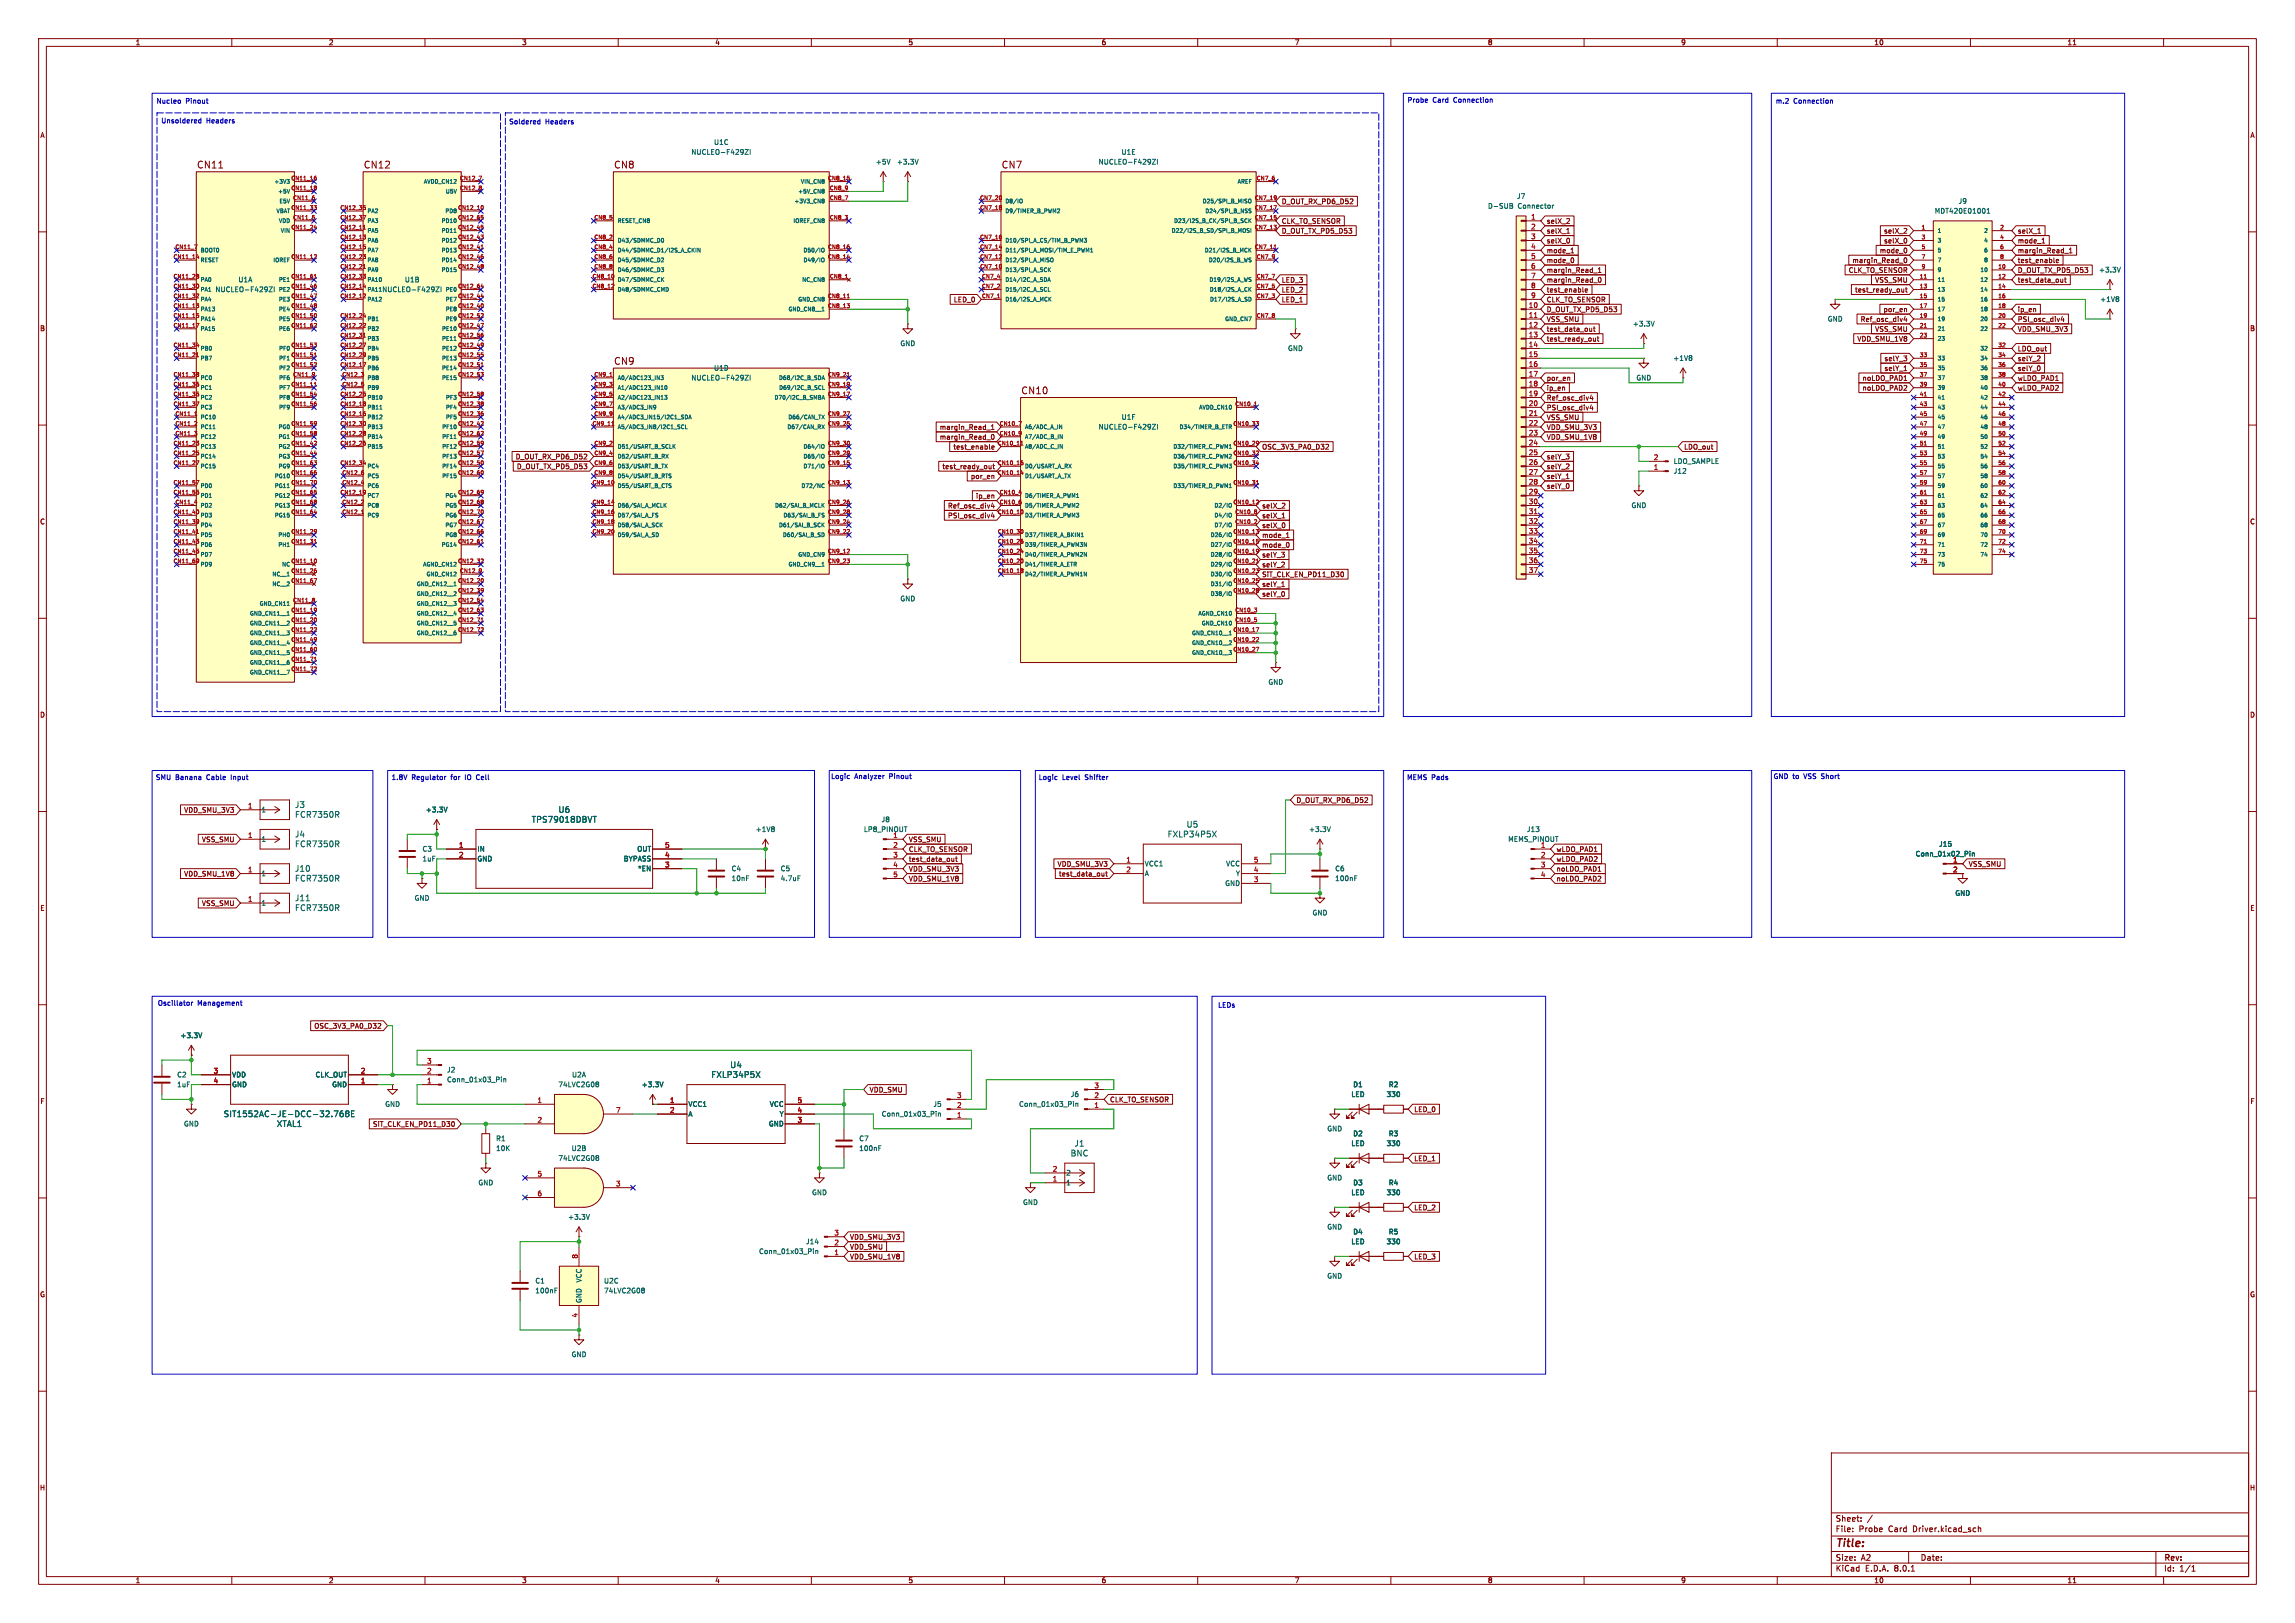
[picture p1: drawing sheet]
<svg xmlns="http://www.w3.org/2000/svg" width="594mm" height="420mm" viewBox="0 0 594 420" stroke-linecap="round" stroke-linejoin="round" font-family="sans-serif">
<defs><g id="words">
<text font-size="2.8" fill="#840000" x="475" y="400.9">Title:</text>
<g font-size="2.5" fill="#840000">
<text x="50.8" y="43.9">CN11</text>
<text x="94" y="43.9">CN12</text>
<text x="158.7" y="43.9">CN8</text>
<text x="259.1" y="43.9">CN7</text>
<text x="158.7" y="94.7">CN9</text>
<text x="264.2" y="102.3">CN10</text>
</g>
<g font-size="2.1" fill="#006464">
<text x="76.3" y="209.3">J3</text>
<text x="76.3" y="211.8">FCR7350R</text>
<text x="137.5" y="213.1">TPS79018DBVT</text>
<text x="144.4" y="210.5">U6</text>
<text x="307" y="214.4">U5</text>
<text x="76.3" y="216.9">J4</text>
<text x="76.3" y="219.4">FCR7350R</text>
<text x="302.1" y="216.9">FXLP34P5X</text>
<text x="76.3" y="225.8">J10</text>
<text x="76.3" y="228.3">FCR7350R</text>
<text x="76.3" y="233.4">J11</text>
<text x="76.3" y="235.9">FCR7350R</text>
<text x="184" y="279.1">FXLP34P5X</text>
<text x="188.9" y="276.6">U4</text>
<text x="57.8" y="289.3">SIT1552AC-JE-DCC-32.768E</text>
<text x="71.6" y="291.8">XTAL1</text>
<text x="277" y="299.4">BNC</text>
<text x="278" y="296.9">J1</text>
</g>
<g font-size="2.1" fill="#840000">
<text x="475" y="394">Sheet:</text>
<text x="475" y="396.7">File:</text>
<text x="481.1" y="396.7">Probe</text>
<text x="488.8" y="396.7">Card</text>
<text x="495.3" y="396.7">Driver.kicad_sch</text>
<text x="475" y="406.9">KiCad</text>
<text x="475" y="404.1">Size:</text>
<text x="481.7" y="404.1">A2</text>
<text x="482.7" y="406.9">E.D.A.</text>
<text x="490.3" y="406.9">8.0.1</text>
<text x="497" y="404.1">Date:</text>
<text x="560" y="404.3">Rev:</text>
<text x="560" y="406.9">Id:</text>
<text x="564.1" y="406.9">1/1</text>
</g>
<g font-size="1.8" fill="#840000">
<text x="35" y="11.9">1</text>
<text x="85" y="11.9">2</text>
<text x="135" y="11.9">3</text>
<text x="185" y="11.9">4</text>
<text x="235" y="11.9">5</text>
<text x="285" y="11.9">6</text>
<text x="335" y="11.9">7</text>
<text x="385" y="11.9">8</text>
<text x="435" y="11.9">9</text>
<text x="485" y="11.9">10</text>
<text x="535" y="11.9">11</text>
<text x="10.3" y="35.9">A</text>
<text x="582.3" y="35.9">A</text>
<text x="331.6" y="53">D_OUT_RX_PD6_D52</text>
<text x="331.6" y="58.1">CLK_TO_SENSOR</text>
<text x="400.2" y="58.1">selX_2</text>
<text x="331.6" y="60.6">D_OUT_TX_PD5_D53</text>
<text x="400.2" y="65.7">mode_1</text>
<text x="400.2" y="63.2">selX_0</text>
<text x="400.2" y="60.6">selX_1</text>
<text x="486.4" y="65.7">mode_0</text>
<text x="487.5" y="60.6">selX_2</text>
<text x="487.5" y="63.2">selX_0</text>
<text x="522.1" y="63.2">mode_1</text>
<text x="522.1" y="65.7">margin_Read_1</text>
<text x="522.1" y="60.6">selX_1</text>
<text x="400.2" y="68.3">mode_0</text>
<text x="400.2" y="70.8">margin_Read_1</text>
<text x="478.4" y="70.8">CLK_TO_SENSOR</text>
<text x="479.3" y="68.3">margin_Read_0</text>
<text x="522.1" y="70.8">D_OUT_TX_PD5_D53</text>
<text x="522.1" y="68.3">test_enable</text>
<text x="331.6" y="75.9">LED_2</text>
<text x="331.6" y="73.3">LED_3</text>
<text x="400.2" y="75.9">test_enable</text>
<text x="400.2" y="73.3">margin_Read_0</text>
<text x="480" y="75.9">test_ready_out</text>
<text x="485.2" y="73.3">VSS_SMU</text>
<text x="522.1" y="73.3">test_data_out</text>
<text x="246.7" y="78.4">LED_0</text>
<text x="331.6" y="78.4">LED_1</text>
<text x="400.2" y="78.4">CLK_TO_SENSOR</text>
<text x="400.2" y="81">D_OUT_TX_PD5_D53</text>
<text x="400.2" y="83.5">VSS_SMU</text>
<text x="481.5" y="83.5">Ref_osc_div4</text>
<text x="487.4" y="81">por_en</text>
<text x="522.1" y="83.5">PSI_osc_div4</text>
<text x="522.1" y="81">ip_en</text>
<text x="10.3" y="85.9">B</text>
<text x="400.2" y="88.6">test_ready_out</text>
<text x="400.2" y="86">test_data_out</text>
<text x="480.6" y="88.6">VDD_SMU_1V8</text>
<text x="485.2" y="86">VSS_SMU</text>
<text x="522.1" y="86">VDD_SMU_3V3</text>
<text x="582.3" y="85.9">B</text>
<text x="487.6" y="93.7">selY_3</text>
<text x="522.1" y="91.1">LDO_out</text>
<text x="522.1" y="93.7">selY_2</text>
<text x="400.2" y="98.7">por_en</text>
<text x="400.2" y="101.3">ip_en</text>
<text x="481.9" y="101.3">noLDO_PAD2</text>
<text x="481.9" y="98.7">noLDO_PAD1</text>
<text x="487.6" y="96.2">selY_1</text>
<text x="522.1" y="98.7">wLDO_PAD1</text>
<text x="522.1" y="96.2">selY_0</text>
<text x="522.1" y="101.3">wLDO_PAD2</text>
<text x="400.2" y="106.4">PSI_osc_div4</text>
<text x="400.2" y="103.8">Ref_osc_div4</text>
<text x="243.1" y="114">margin_Read_0</text>
<text x="243.1" y="111.4">margin_Read_1</text>
<text x="400.2" y="108.9">VSS_SMU</text>
<text x="400.2" y="114">VDD_SMU_1V8</text>
<text x="400.2" y="111.4">VDD_SMU_3V3</text>
<text x="133.4" y="119.1">D_OUT_RX_PD6_D52</text>
<text x="246.6" y="116.5">test_enable</text>
<text x="326.6" y="116.5">OSC_3V3_PA0_D32</text>
<text x="400.2" y="119.1">selY_3</text>
<text x="435.8" y="116.5">LDO_out</text>
<text x="133.7" y="121.6">D_OUT_TX_PD5_D53</text>
<text x="243.8" y="121.6">test_ready_out</text>
<text x="251.2" y="124.1">por_en</text>
<text x="400.2" y="124.1">selY_1</text>
<text x="400.2" y="121.6">selY_2</text>
<text x="245.2" y="131.8">Ref_osc_div4</text>
<text x="252.5" y="129.2">ip_en</text>
<text x="326.6" y="131.8">selX_2</text>
<text x="400.2" y="126.7">selY_0</text>
<text x="10.3" y="135.9">C</text>
<text x="245.2" y="134.3">PSI_osc_div4</text>
<text x="326.6" y="134.3">selX_1</text>
<text x="326.6" y="136.8">selX_0</text>
<text x="582.3" y="135.9">C</text>
<text x="326.6" y="141.9">mode_0</text>
<text x="326.6" y="139.4">mode_1</text>
<text x="326.6" y="149.5">SiT_CLK_EN_PD11_D30</text>
<text x="326.6" y="144.5">selY_3</text>
<text x="326.6" y="147">selY_2</text>
<text x="326.6" y="152.1">selY_1</text>
<text x="326.6" y="154.6">selY_0</text>
<text x="10.3" y="185.9">D</text>
<text x="582.3" y="185.9">D</text>
<text x="335.4" y="208">D_OUT_RX_PD6_D52</text>
<text x="47.5" y="210.5">VDD_SMU_3V3</text>
<text x="52.1" y="218.1">VSS_SMU</text>
<text x="235.1" y="220.7">CLK_TO_SENSOR</text>
<text x="235.1" y="218.1">VSS_SMU</text>
<text x="402.8" y="220.7">wLDO_PAD1</text>
<text x="47.5" y="227">VDD_SMU_1V8</text>
<text x="235.1" y="223.2">test_data_out</text>
<text x="235.1" y="225.7">VDD_SMU_3V3</text>
<text x="273.6" y="224.5">VDD_SMU_3V3</text>
<text x="274" y="227">test_data_out</text>
<text x="402.8" y="223.2">wLDO_PAD2</text>
<text x="402.8" y="225.7">noLDO_PAD1</text>
<text x="509.4" y="224.5">VSS_SMU</text>
<text x="235.1" y="228.3">VDD_SMU_1V8</text>
<text x="402.8" y="228.3">noLDO_PAD2</text>
<text x="10.3" y="235.9">E</text>
<text x="52.1" y="234.6">VSS_SMU</text>
<text x="582.3" y="235.9">E</text>
<text x="81.2" y="266.4">OSC_3V3_PA0_D32</text>
<text x="10.3" y="285.9">F</text>
<text x="224.9" y="282.9">VDD_SMU</text>
<text x="287.2" y="285.4">CLK_TO_SENSOR</text>
<text x="365.9" y="288">LED_0</text>
<text x="582.3" y="285.9">F</text>
<text x="96.4" y="291.8">SiT_CLK_EN_PD11_D30</text>
<text x="365.9" y="300.7">LED_1</text>
<text x="365.9" y="313.4">LED_2</text>
<text x="219.9" y="323.5">VDD_SMU</text>
<text x="219.9" y="321">VDD_SMU_3V3</text>
<text x="219.9" y="326.1">VDD_SMU_1V8</text>
<text x="365.9" y="326.1">LED_3</text>
<text x="10.3" y="335.9">G</text>
<text x="582.3" y="335.9">G</text>
<text x="10.2" y="385.9">H</text>
<text x="582.2" y="385.9">H</text>
<text x="35" y="409.9">1</text>
<text x="85" y="409.9">2</text>
<text x="135" y="409.9">3</text>
<text x="185" y="409.9">4</text>
<text x="235" y="409.9">5</text>
<text x="285" y="409.9">6</text>
<text x="335" y="409.9">7</text>
<text x="385" y="409.9">8</text>
<text x="435" y="409.9">9</text>
<text x="485" y="409.9">10</text>
<text x="535" y="409.9">11</text>
</g>
<g font-size="1.8" fill="#0000c2">
<text x="40.4" y="27">Nucleo</text>
<text x="48" y="27">Pinout</text>
<text x="364.2" y="26.8">Probe</text>
<text x="370.8" y="26.8">Card</text>
<text x="376.3" y="26.8">Connection</text>
<text x="459.5" y="27">m.2</text>
<text x="464.2" y="27">Connection</text>
<text x="41.6" y="32.1">Unsoldered</text>
<text x="53.4" y="32.1">Headers</text>
<text x="131.7" y="32.4">Soldered</text>
<text x="141.1" y="32.4">Headers</text>
<text x="40.2" y="202">SMU Banana</text>
<text x="53.6" y="202">Cable</text>
<text x="60.1" y="202">Input</text>
<text x="101.2" y="202">1.8V</text>
<text x="106.5" y="202">Regulator</text>
<text x="116.8" y="202">for</text>
<text x="120.7" y="202">IO</text>
<text x="123.8" y="202">Cell</text>
<text x="215" y="201.8">Logic</text>
<text x="221.2" y="201.8">Analyzer</text>
<text x="230.3" y="201.8">Pinout</text>
<text x="268.7" y="202">Logic</text>
<text x="274.9" y="202">Level</text>
<text x="280.9" y="202">Shifter</text>
<text x="364.1" y="202">MEMS Pads</text>
<text x="458.9" y="201.8">GND to</text>
<text x="467" y="201.8">VSS Short</text>
<text x="40.7" y="260.5">Oscillator</text>
<text x="51.1" y="260.5">Management</text>
<text x="315.2" y="261">LEDs</text>
</g>
<g font-size="1.8" fill="#006464">
<text x="178.8" y="40.2">NUCLEO-F429ZI</text>
<text x="184.7" y="37.7">U1C</text>
<text x="290.2" y="40.2">U1E</text>
<text x="226.6" y="42.8">+5V</text>
<text x="232" y="42.8">+3.3V</text>
<text x="284.2" y="42.8">NUCLEO-F429ZI</text>
<text x="392.5" y="51.7">J7</text>
<text x="506.8" y="52.9">J9</text>
<text x="385" y="54.2">D-SUB</text>
<text x="392.8" y="54.2">Connector</text>
<text x="500.6" y="55.5">MDT420E01001</text>
<text x="543.2" y="70.7">+3.3V</text>
<text x="55.6" y="75.8">NUCLEO-F429ZI</text>
<text x="61.6" y="73.3">U1A</text>
<text x="98.8" y="75.8">NUCLEO-F429ZI</text>
<text x="104.7" y="73.3">U1B</text>
<text x="472.9" y="83.4">GND</text>
<text x="543.5" y="78.3">+1V8</text>
<text x="232.9" y="89.8">GND</text>
<text x="422.5" y="84.7">+3.3V</text>
<text x="333.2" y="91">GND</text>
<text x="433" y="93.6">+1V8</text>
<text x="178.8" y="98.7">NUCLEO-F429ZI</text>
<text x="184.7" y="96.1">U1D</text>
<text x="423.4" y="98.7">GND</text>
<text x="284.2" y="111.4">NUCLEO-F429ZI</text>
<text x="290.2" y="108.8">U1F</text>
<text x="433.1" y="122.8">J12</text>
<text x="433.1" y="120.2">LDO_SAMPLE</text>
<text x="422.1" y="131.7">GND</text>
<text x="232.9" y="155.8">GND</text>
<text x="328.2" y="177.4">GND</text>
<text x="67.6" y="210.4">1</text>
<text x="110.1" y="210.4">+3.3V</text>
<text x="195.5" y="215.5">+1V8</text>
<text x="223.5" y="215.5">LP8_PINOUT</text>
<text x="228" y="213">J8</text>
<text x="338.7" y="215.5">+3.3V</text>
<text x="395.1" y="215.5">J13</text>
<text x="67.6" y="218">1</text>
<text x="109.2" y="220.6">C3</text>
<text x="123.4" y="220.6">IN</text>
<text x="164.8" y="220.6">OUT</text>
<text x="231.1" y="216.9">1</text>
<text x="390.2" y="218">MEMS_PINOUT</text>
<text x="495.7" y="221.8">Conn_01x02_Pin</text>
<text x="501.8" y="219.3">J15</text>
<text x="67.6" y="226.9">1</text>
<text x="109.2" y="223.1">1uF</text>
<text x="123.4" y="223.1">GND</text>
<text x="161.3" y="223.1">BYPASS</text>
<text x="165" y="225.7">*EN</text>
<text x="189.2" y="225.7">C4</text>
<text x="201.9" y="225.7">C5</text>
<text x="296.2" y="224.4">VCC1</text>
<text x="296.2" y="226.9">A</text>
<text x="317.2" y="224.4">VCC</text>
<text x="319.8" y="226.9">Y</text>
<text x="345.5" y="225.7">C6</text>
<text x="107.2" y="233.3">GND</text>
<text x="189.2" y="228.2">10nF</text>
<text x="201.9" y="228.2">4.7uF</text>
<text x="317" y="229.5">GND</text>
<text x="345.5" y="228.2">100nF</text>
<text x="506" y="232">GND</text>
<text x="67.6" y="234.5">1</text>
<text x="339.6" y="237.1">GND</text>
<text x="46.6" y="268.8">+3.3V</text>
<text x="45.7" y="279">C2</text>
<text x="45.7" y="281.5">1uF</text>
<text x="59.9" y="279">VDD</text>
<text x="59.9" y="281.5">GND</text>
<text x="81.5" y="279">CLK_OUT</text>
<text x="85.8" y="281.5">GND</text>
<text x="115.6" y="277.7">J2</text>
<text x="115.6" y="280.3">Conn_01x03_Pin</text>
<text x="144.4" y="281.5">74LVC2G08</text>
<text x="147.9" y="279">U2A</text>
<text x="166" y="281.5">+3.3V</text>
<text x="350.1" y="281.5">D1</text>
<text x="359.3" y="281.5">R2</text>
<text x="99.6" y="286.6">GND</text>
<text x="178.1" y="286.6">VCC1</text>
<text x="199.1" y="286.6">VCC</text>
<text x="241.5" y="286.6">J5</text>
<text x="263.6" y="286.6">Conn_01x03_Pin</text>
<text x="277" y="284.1">J6</text>
<text x="349.6" y="284.1">LED</text>
<text x="358.8" y="284.1">330</text>
<text x="47.5" y="291.7">GND</text>
<text x="178.1" y="289.2">A</text>
<text x="198.9" y="291.7">GND</text>
<text x="201.7" y="289.2">Y</text>
<text x="228.1" y="289.2">Conn_01x03_Pin</text>
<text x="343.4" y="293">GND</text>
<text x="128.3" y="295.5">R1</text>
<text x="128.3" y="298">10K</text>
<text x="147.8" y="298">U2B</text>
<text x="222.3" y="295.5">C7</text>
<text x="222.3" y="298">100nF</text>
<text x="349.6" y="296.8">LED</text>
<text x="350.1" y="294.2">D2</text>
<text x="358.8" y="296.8">330</text>
<text x="359.3" y="294.2">R3</text>
<text x="144.4" y="300.6">74LVC2G08</text>
<text x="275.8" y="304.4">2</text>
<text x="343.4" y="305.7">GND</text>
<text x="123.7" y="306.9">GND</text>
<text x="210.1" y="309.5">GND</text>
<text x="275.8" y="306.9">1</text>
<text x="349.6" y="309.5">LED</text>
<text x="350.1" y="306.9">D3</text>
<text x="358.8" y="309.5">330</text>
<text x="359.3" y="306.9">R4</text>
<text x="146.9" y="315.8">+3.3V</text>
<text x="264.7" y="312">GND</text>
<text x="208.5" y="322.2">J14</text>
<text x="343.4" y="318.4">GND</text>
<text x="349.6" y="322.2">LED</text>
<text x="350.1" y="319.6">D4</text>
<text x="358.8" y="322.2">330</text>
<text x="359.3" y="319.6">R5</text>
<text x="196.3" y="324.7">Conn_01x03_Pin</text>
<text x="138.4" y="332.3">C1</text>
<text x="138.4" y="334.9">100nF</text>
<text x="150.7" y="332" transform="rotate(-90 150.7 332)">VCC</text>
<text x="156.2" y="332.3">U2C</text>
<text x="156.2" y="334.9">74LVC2G08</text>
<text x="343.4" y="331.1">GND</text>
<text x="150.7" y="337.3" transform="rotate(-90 150.7 337.3)">GND</text>
<text x="147.8" y="351.4">GND</text>
</g>
<g font-size="1.8" fill="#a90000">
<text x="396.2" y="56.9">1</text>
<text x="396.2" y="59.4">2</text>
<text x="396.2" y="62">3</text>
<text x="396.2" y="64.5">4</text>
<text x="396.2" y="67.1">5</text>
<text x="396.2" y="69.6">6</text>
<text x="396.2" y="72.1">7</text>
<text x="396.2" y="74.7">8</text>
<text x="396.2" y="77.2">9</text>
<text x="395.6" y="79.8">10</text>
<text x="395.6" y="82.3">11</text>
<text x="395.6" y="84.8">12</text>
<text x="395.6" y="87.4">13</text>
<text x="395.6" y="89.9">14</text>
<text x="395.6" y="92.5">15</text>
<text x="395.6" y="95">16</text>
<text x="395.6" y="97.5">17</text>
<text x="395.6" y="100.1">18</text>
<text x="395.6" y="102.6">19</text>
<text x="395.6" y="105.2">20</text>
<text x="395.6" y="107.7">21</text>
<text x="395.6" y="110.2">22</text>
<text x="395.6" y="112.8">23</text>
<text x="395.6" y="115.3">24</text>
<text x="395.6" y="117.9">25</text>
<text x="427.9" y="119.1">2</text>
<text x="395.6" y="120.4">26</text>
<text x="395.6" y="122.9">27</text>
<text x="395.6" y="125.5">28</text>
<text x="427.9" y="121.7">1</text>
<text x="395.6" y="128">29</text>
<text x="395.6" y="130.6">30</text>
<text x="395.6" y="133.1">31</text>
<text x="395.6" y="135.6">32</text>
<text x="395.6" y="138.2">33</text>
<text x="395.6" y="140.7">34</text>
<text x="395.6" y="143.3">35</text>
<text x="395.6" y="145.8">36</text>
<text x="395.6" y="148.3">37</text>
<text x="64.1" y="209.3">1</text>
<text x="64.1" y="216.9">1</text>
<text x="118.7" y="219.5">1</text>
<text x="118.7" y="222">2</text>
<text x="172" y="222">4</text>
<text x="172" y="219.5">5</text>
<text x="231.1" y="219.5">2</text>
<text x="231.1" y="222">3</text>
<text x="398.7" y="219.5">1</text>
<text x="398.7" y="222">2</text>
<text x="64.1" y="225.8">1</text>
<text x="172" y="224.5">3</text>
<text x="231.1" y="224.5">4</text>
<text x="231.1" y="227.1">5</text>
<text x="291.4" y="223.3">1</text>
<text x="291.4" y="225.8">2</text>
<text x="324.4" y="225.8">4</text>
<text x="324.4" y="223.3">5</text>
<text x="398.7" y="224.5">3</text>
<text x="398.7" y="227.1">4</text>
<text x="505.4" y="223.3">1</text>
<text x="505.4" y="225.8">2</text>
<text x="64.1" y="233.4">1</text>
<text x="324.4" y="228.3">3</text>
<text x="110.4" y="275.3">3</text>
<text x="55.2" y="277.9">3</text>
<text x="55.2" y="280.4">4</text>
<text x="93.3" y="280.4">1</text>
<text x="93.3" y="277.9">2</text>
<text x="110.4" y="280.4">1</text>
<text x="110.4" y="277.9">2</text>
<text x="283.1" y="281.7">3</text>
<text x="139" y="285.5">1</text>
<text x="173.3" y="285.5">1</text>
<text x="206.3" y="285.5">5</text>
<text x="247.6" y="286.8">2</text>
<text x="247.6" y="284.2">3</text>
<text x="283.1" y="286.8">1</text>
<text x="283.1" y="284.2">2</text>
<text x="139" y="290.6">2</text>
<text x="159.3" y="288">7</text>
<text x="173.3" y="288">2</text>
<text x="206.3" y="290.6">3</text>
<text x="206.3" y="288">4</text>
<text x="247.6" y="289.3">1</text>
<text x="139" y="304.5">5</text>
<text x="272.3" y="305.8">1</text>
<text x="272.3" y="303.3">2</text>
<text x="139" y="309.6">6</text>
<text x="159.3" y="307.1">3</text>
<text x="215.8" y="322.3">2</text>
<text x="215.8" y="319.8">3</text>
<text x="149.6" y="325.8" transform="rotate(-90 149.6 325.8)">8</text>
<text x="215.8" y="324.9">1</text>
<text x="149.6" y="341.1" transform="rotate(-90 149.6 341.1)">4</text>
</g>
<g font-size="1.4" fill="#006464">
<text x="70.9" y="47.7">+3V3</text>
<text x="109.5" y="47.7">AVDD_CN12</text>
<text x="207.1" y="47.7">VIN_CN8</text>
<text x="320.2" y="47.7">AREF</text>
<text x="71.8" y="50.3">+5V</text>
<text x="72.2" y="52.8">E5V</text>
<text x="115.2" y="50.3">U5V</text>
<text x="205.5" y="52.8">+3V3_CN8</text>
<text x="206.4" y="50.3">+5V_CN8</text>
<text x="260.1" y="52.8">D8/IO</text>
<text x="311.1" y="52.8">D25/SPI_B_MISO</text>
<text x="71.4" y="55.3">VBAT</text>
<text x="72" y="57.9">VDD</text>
<text x="95" y="55.3">PA2</text>
<text x="95" y="57.9">PA3</text>
<text x="114.1" y="57.9">PD10</text>
<text x="115.1" y="55.3">PD8</text>
<text x="159.8" y="57.9">RESET_CN8</text>
<text x="205.2" y="57.9">IOREF_CN8</text>
<text x="260.1" y="55.3">D9/TIMER_B_PWM2</text>
<text x="303.7" y="57.9">D23/I2S_B_CK/SPI_B_SCK</text>
<text x="311.8" y="55.3">D24/SPI_B_NSS</text>
<text x="51.8" y="65.5">BOOT0</text>
<text x="72.5" y="60.4">VIN</text>
<text x="95" y="60.4">PA5</text>
<text x="95" y="63">PA6</text>
<text x="95" y="65.5">PA7</text>
<text x="114.1" y="65.5">PD13</text>
<text x="114.1" y="63">PD12</text>
<text x="114.1" y="60.4">PD11</text>
<text x="159.8" y="63">D43/SDMMC_D0</text>
<text x="159.8" y="65.5">D44/SDMMC_D1/I2S_A_CKIN</text>
<text x="207.8" y="65.5">D50/IO</text>
<text x="260.1" y="65.5">D11/SPI_A_MOSI/TIM_E_PWM1</text>
<text x="260.1" y="63">D10/SPI_A_CS/TIM_B_PWM3</text>
<text x="303.1" y="60.4">D22/I2S_B_SD/SPI_B_MOSI</text>
<text x="311.7" y="65.5">D21/I2S_B_MCK</text>
<text x="501.4" y="60.4">1</text>
<text x="501.4" y="63">3</text>
<text x="501.4" y="65.5">5</text>
<text x="513.4" y="60.4">2</text>
<text x="513.4" y="63">4</text>
<text x="513.4" y="65.5">6</text>
<text x="51.8" y="68">RESET</text>
<text x="70.6" y="68">IOREF</text>
<text x="95" y="70.6">PA9</text>
<text x="95" y="68">PA8</text>
<text x="114.1" y="68">PD14</text>
<text x="114.1" y="70.6">PD15</text>
<text x="159.8" y="68">D45/SDMMC_D2</text>
<text x="159.8" y="70.6">D46/SDMMC_D3</text>
<text x="207.8" y="68">D49/IO</text>
<text x="260.1" y="70.6">D13/SPI_A_SCK</text>
<text x="260.1" y="68">D12/SPI_A_MISO</text>
<text x="312.7" y="68">D20/I2S_B_WS</text>
<text x="501.4" y="68">7</text>
<text x="501.4" y="70.6">9</text>
<text x="512.4" y="70.6">10</text>
<text x="513.4" y="68">8</text>
<text x="51.8" y="73.1">PA0</text>
<text x="51.8" y="75.7">PA1</text>
<text x="72" y="75.7">PE2</text>
<text x="72" y="73.1">PE1</text>
<text x="95" y="75.7">PA11</text>
<text x="95" y="73.1">PA10</text>
<text x="115.2" y="75.7">PE0</text>
<text x="159.8" y="73.1">D47/SDMMC_CK</text>
<text x="159.8" y="75.7">D48/SDMMC_CMD</text>
<text x="207.5" y="73.1">NC_CN8</text>
<text x="260.1" y="75.7">D15/I2C_A_SCL</text>
<text x="260.1" y="73.1">D14/I2C_A_SDA</text>
<text x="312.9" y="73.1">D19/I2S_A_WS</text>
<text x="313" y="75.7">D18/I2S_A_CK</text>
<text x="501.4" y="73.1">11</text>
<text x="501.4" y="75.7">13</text>
<text x="512.4" y="73.1">12</text>
<text x="512.4" y="75.7">14</text>
<text x="51.8" y="80.7">PA13</text>
<text x="51.8" y="83.3">PA14</text>
<text x="51.8" y="78.2">PA4</text>
<text x="72" y="78.2">PE3</text>
<text x="72" y="80.7">PE4</text>
<text x="72" y="83.3">PE5</text>
<text x="95" y="78.2">PA12</text>
<text x="95" y="83.3">PB1</text>
<text x="115.2" y="80.7">PE8</text>
<text x="115.2" y="78.2">PE7</text>
<text x="115.2" y="83.3">PE9</text>
<text x="203.9" y="80.7">GND_CN8__1</text>
<text x="206.4" y="78.2">GND_CN8</text>
<text x="260.1" y="78.2">D16/I2S_A_MCK</text>
<text x="313" y="78.2">D17/I2S_A_SD</text>
<text x="316.9" y="83.3">GND_CN7</text>
<text x="501.4" y="78.2">15</text>
<text x="501.4" y="80.7">17</text>
<text x="501.4" y="83.3">19</text>
<text x="512.4" y="78.2">16</text>
<text x="512.4" y="80.7">18</text>
<text x="512.4" y="83.3">20</text>
<text x="51.8" y="85.8">PA15</text>
<text x="72" y="85.8">PE6</text>
<text x="95" y="85.8">PB2</text>
<text x="95" y="88.4">PB3</text>
<text x="114.2" y="85.8">PE10</text>
<text x="114.2" y="88.4">PE11</text>
<text x="501.4" y="85.8">21</text>
<text x="501.4" y="88.4">23</text>
<text x="512.4" y="85.8">22</text>
<text x="51.8" y="93.4">PB7</text>
<text x="51.8" y="90.9">PB0</text>
<text x="72.1" y="93.4">PF1</text>
<text x="72.1" y="96">PF2</text>
<text x="72.1" y="90.9">PF0</text>
<text x="95" y="96">PB6</text>
<text x="95" y="90.9">PB4</text>
<text x="95" y="93.4">PB5</text>
<text x="114.2" y="90.9">PE12</text>
<text x="114.2" y="96">PE14</text>
<text x="114.2" y="93.4">PE13</text>
<text x="501.4" y="93.4">33</text>
<text x="501.4" y="96">35</text>
<text x="512.4" y="90.9">32</text>
<text x="512.4" y="93.4">34</text>
<text x="512.4" y="96">36</text>
<text x="51.8" y="101.1">PC1</text>
<text x="51.8" y="98.5">PC0</text>
<text x="72.1" y="101.1">PF7</text>
<text x="72.1" y="98.5">PF6</text>
<text x="95" y="98.5">PB8</text>
<text x="95" y="101.1">PB9</text>
<text x="114.2" y="98.5">PE15</text>
<text x="159.8" y="98.5">A0/ADC123_IN3</text>
<text x="159.8" y="101.1">A1/ADC123_IN10</text>
<text x="201.5" y="98.5">D68/I2C_B_SDA</text>
<text x="201.5" y="101.1">D69/I2C_B_SCL</text>
<text x="501.4" y="98.5">37</text>
<text x="501.4" y="101.1">39</text>
<text x="512.4" y="98.5">38</text>
<text x="512.4" y="101.1">40</text>
<text x="51.8" y="103.6">PC2</text>
<text x="51.8" y="106.1">PC3</text>
<text x="72.1" y="103.6">PF8</text>
<text x="72.1" y="106.1">PF9</text>
<text x="95" y="106.1">PB11</text>
<text x="95" y="103.6">PB10</text>
<text x="115.3" y="106.1">PF4</text>
<text x="115.3" y="103.6">PF3</text>
<text x="159.8" y="103.6">A2/ADC123_IN13</text>
<text x="159.8" y="106.1">A3/ADC3_IN9</text>
<text x="200.3" y="103.6">D70/I2C_B_SMBA</text>
<text x="310.2" y="106.1">AVDD_CN10</text>
<text x="501.4" y="103.6">41</text>
<text x="501.4" y="106.1">43</text>
<text x="512.4" y="103.6">42</text>
<text x="512.4" y="106.1">44</text>
<text x="51.8" y="108.7">PC10</text>
<text x="51.8" y="111.2">PC11</text>
<text x="51.8" y="113.8">PC12</text>
<text x="71.9" y="113.8">PG1</text>
<text x="71.9" y="111.2">PG0</text>
<text x="95" y="108.7">PB12</text>
<text x="95" y="113.8">PB14</text>
<text x="95" y="111.2">PB13</text>
<text x="114.3" y="111.2">PF10</text>
<text x="114.3" y="113.8">PF11</text>
<text x="115.3" y="108.7">PF5</text>
<text x="159.8" y="111.2">A5/ADC3_IN8/I2C1_SCL</text>
<text x="159.8" y="108.7">A4/ADC3_IN15/I2C1_SDA</text>
<text x="203.6" y="111.2">D67/CAN_RX</text>
<text x="203.9" y="108.7">D66/CAN_TX</text>
<text x="265.2" y="111.2">A6/ADC_A_IN</text>
<text x="265.2" y="113.8">A7/ADC_B_IN</text>
<text x="305.1" y="111.2">D34/TIMER_B_ETR</text>
<text x="501.4" y="108.7">45</text>
<text x="501.4" y="111.2">47</text>
<text x="501.4" y="113.8">49</text>
<text x="512.4" y="108.7">46</text>
<text x="512.4" y="111.2">48</text>
<text x="512.4" y="113.8">50</text>
<text x="51.8" y="116.3">PC13</text>
<text x="51.8" y="118.8">PC14</text>
<text x="71.9" y="116.3">PG2</text>
<text x="71.9" y="118.8">PG3</text>
<text x="95" y="116.3">PB15</text>
<text x="114.3" y="118.8">PF13</text>
<text x="114.3" y="116.3">PF12</text>
<text x="159.8" y="116.3">D51/USART_B_SCLK</text>
<text x="159.8" y="118.8">D52/USART_B_RX</text>
<text x="207.8" y="118.8">D65/IO</text>
<text x="207.8" y="116.3">D64/IO</text>
<text x="265.2" y="116.3">A8/ADC_C_IN</text>
<text x="303.5" y="116.3">D32/TIMER_C_PWM1</text>
<text x="303.5" y="118.8">D36/TIMER_C_PWM2</text>
<text x="501.4" y="116.3">51</text>
<text x="501.4" y="118.8">53</text>
<text x="512.4" y="116.3">52</text>
<text x="512.4" y="118.8">54</text>
<text x="51.8" y="121.4">PC15</text>
<text x="71" y="123.9">PG10</text>
<text x="71.9" y="121.4">PG9</text>
<text x="95" y="121.4">PC4</text>
<text x="95" y="123.9">PC5</text>
<text x="114.3" y="121.4">PF14</text>
<text x="114.3" y="123.9">PF15</text>
<text x="159.8" y="121.4">D53/USART_B_TX</text>
<text x="159.8" y="123.9">D54/USART_B_RTS</text>
<text x="207.8" y="121.4">D71/IO</text>
<text x="265.2" y="123.9">D1/USART_A_TX</text>
<text x="265.2" y="121.4">D0/USART_A_RX</text>
<text x="303.5" y="121.4">D35/TIMER_C_PWM3</text>
<text x="501.4" y="121.4">55</text>
<text x="501.4" y="123.9">57</text>
<text x="512.4" y="121.4">56</text>
<text x="512.4" y="123.9">58</text>
<text x="51.8" y="131.5">PD2</text>
<text x="51.8" y="129">PD1</text>
<text x="51.8" y="126.5">PD0</text>
<text x="71" y="129">PG12</text>
<text x="71" y="131.5">PG13</text>
<text x="71" y="126.5">PG11</text>
<text x="95" y="129">PC7</text>
<text x="95" y="131.5">PC8</text>
<text x="95" y="126.5">PC6</text>
<text x="115.1" y="131.5">PG5</text>
<text x="115.1" y="129">PG4</text>
<text x="159.8" y="126.5">D55/USART_B_CTS</text>
<text x="159.8" y="131.5">D56/SAI_A_MCLK</text>
<text x="200.4" y="131.5">D62/SAI_B_MCLK</text>
<text x="207.3" y="126.5">D72/NC</text>
<text x="265.2" y="129">D6/TIMER_A_PWM1</text>
<text x="265.2" y="131.5">D5/TIMER_A_PWM2</text>
<text x="303.5" y="126.5">D33/TIMER_D_PWM1</text>
<text x="314.2" y="131.5">D2/IO</text>
<text x="501.4" y="126.5">59</text>
<text x="501.4" y="129">61</text>
<text x="501.4" y="131.5">63</text>
<text x="512.4" y="126.5">60</text>
<text x="512.4" y="129">62</text>
<text x="512.4" y="131.5">64</text>
<text x="51.8" y="136.6">PD4</text>
<text x="51.8" y="134.1">PD3</text>
<text x="71" y="134.1">PG15</text>
<text x="95" y="134.1">PC9</text>
<text x="115.1" y="136.6">PG7</text>
<text x="115.1" y="134.1">PG6</text>
<text x="159.8" y="134.1">D57/SAI_A_FS</text>
<text x="159.8" y="136.6">D58/SAI_A_SCK</text>
<text x="201.5" y="136.6">D61/SAI_B_SCK</text>
<text x="202.6" y="134.1">D63/SAI_B_FS</text>
<text x="265.2" y="134.1">D3/TIMER_A_PWM3</text>
<text x="314.2" y="136.6">D7/IO</text>
<text x="314.2" y="134.1">D4/IO</text>
<text x="501.4" y="134.1">65</text>
<text x="501.4" y="136.6">67</text>
<text x="512.4" y="134.1">66</text>
<text x="512.4" y="136.6">68</text>
<text x="51.8" y="139.2">PD5</text>
<text x="51.8" y="141.7">PD6</text>
<text x="71.9" y="139.2">PH0</text>
<text x="71.9" y="141.7">PH1</text>
<text x="114.1" y="141.7">PG14</text>
<text x="115.1" y="139.2">PG8</text>
<text x="159.8" y="139.2">D59/SAI_A_SD</text>
<text x="202.5" y="139.2">D60/SAI_B_SD</text>
<text x="265.2" y="141.7">D39/TIMER_A_PWM3N</text>
<text x="265.2" y="139.2">D37/TIMER_A_BKIN1</text>
<text x="313.2" y="139.2">D26/IO</text>
<text x="313.2" y="141.7">D27/IO</text>
<text x="501.4" y="139.2">69</text>
<text x="501.4" y="141.7">71</text>
<text x="512.4" y="139.2">70</text>
<text x="512.4" y="141.7">72</text>
<text x="51.8" y="144.2">PD7</text>
<text x="51.8" y="146.8">PD9</text>
<text x="70.3" y="149.3">NC__1</text>
<text x="72.8" y="146.8">NC</text>
<text x="109.4" y="146.8">AGND_CN12</text>
<text x="110.2" y="149.3">GND_CN12</text>
<text x="203.9" y="146.8">GND_CN9__1</text>
<text x="206.4" y="144.2">GND_CN9</text>
<text x="265.2" y="149.3">D42/TIMER_A_PWM1N</text>
<text x="265.2" y="146.8">D41/TIMER_A_ETR</text>
<text x="265.2" y="144.2">D40/TIMER_A_PWM2N</text>
<text x="313.2" y="144.2">D28/IO</text>
<text x="313.2" y="146.8">D29/IO</text>
<text x="313.2" y="149.3">D30/IO</text>
<text x="501.4" y="144.2">73</text>
<text x="501.4" y="146.8">75</text>
<text x="512.4" y="144.2">74</text>
<text x="70.3" y="151.9">NC__2</text>
<text x="107.7" y="151.9">GND_CN12__1</text>
<text x="107.7" y="154.4">GND_CN12__2</text>
<text x="313.2" y="151.9">D31/IO</text>
<text x="313.2" y="154.4">D38/IO</text>
<text x="64.5" y="159.5">GND_CN11__1</text>
<text x="67" y="156.9">GND_CN11</text>
<text x="107.7" y="156.9">GND_CN12__3</text>
<text x="107.7" y="159.5">GND_CN12__4</text>
<text x="310" y="159.5">AGND_CN10</text>
<text x="64.5" y="162">GND_CN11__2</text>
<text x="64.5" y="164.6">GND_CN11__3</text>
<text x="64.5" y="167.1">GND_CN11__4</text>
<text x="107.7" y="162">GND_CN12__5</text>
<text x="107.7" y="164.6">GND_CN12__6</text>
<text x="308.4" y="164.6">GND_CN10__1</text>
<text x="308.4" y="167.1">GND_CN10__2</text>
<text x="310.9" y="162">GND_CN10</text>
<text x="64.5" y="169.6">GND_CN11__5</text>
<text x="64.5" y="172.2">GND_CN11__6</text>
<text x="308.4" y="169.6">GND_CN10__3</text>
<text x="64.5" y="174.7">GND_CN11__7</text>
</g>
<g font-size="1.4" fill="#a90000">
<text x="75.3" y="46.7">CN11_16</text>
<text x="118.9" y="46.7">CN12_7</text>
<text x="214.2" y="46.7">CN8_15</text>
<text x="325.1" y="46.7">CN7_6</text>
<text x="75.3" y="49.3">CN11_18</text>
<text x="75.7" y="51.8">CN11_6</text>
<text x="118.9" y="49.3">CN12_8</text>
<text x="214.6" y="51.8">CN8_7</text>
<text x="214.6" y="49.3">CN8_9</text>
<text x="253.5" y="51.8">CN7_20</text>
<text x="324.7" y="51.8">CN7_19</text>
<text x="75.3" y="59.4">CN11_24</text>
<text x="75.3" y="54.4">CN11_33</text>
<text x="75.7" y="56.9">CN11_5</text>
<text x="88" y="59.4">CN12_11</text>
<text x="88" y="54.4">CN12_35</text>
<text x="88" y="56.9">CN12_37</text>
<text x="118.4" y="54.4">CN12_10</text>
<text x="118.4" y="59.4">CN12_45</text>
<text x="118.4" y="56.9">CN12_65</text>
<text x="153.7" y="56.9">CN8_5</text>
<text x="214.6" y="56.9">CN8_3</text>
<text x="253.5" y="54.4">CN7_18</text>
<text x="324.7" y="59.4">CN7_13</text>
<text x="324.7" y="56.9">CN7_15</text>
<text x="324.7" y="54.4">CN7_17</text>
<text x="497.2" y="59.4">1</text>
<text x="517.6" y="59.4">2</text>
<text x="45.3" y="64.5">CN11_7</text>
<text x="88" y="62">CN12_13</text>
<text x="88" y="64.5">CN12_15</text>
<text x="118.4" y="64.5">CN12_41</text>
<text x="118.4" y="62">CN12_43</text>
<text x="153.7" y="62">CN8_2</text>
<text x="153.7" y="64.5">CN8_4</text>
<text x="214.2" y="64.5">CN8_16</text>
<text x="253.5" y="64.5">CN7_14</text>
<text x="253.5" y="62">CN7_16</text>
<text x="324.7" y="64.5">CN7_11</text>
<text x="497.2" y="62">3</text>
<text x="497.2" y="64.5">5</text>
<text x="517.6" y="62">4</text>
<text x="517.6" y="64.5">6</text>
<text x="44.8" y="67.1">CN11_14</text>
<text x="75.3" y="67.1">CN11_12</text>
<text x="88" y="69.6">CN12_21</text>
<text x="88" y="67.1">CN12_23</text>
<text x="118.4" y="67.1">CN12_46</text>
<text x="118.4" y="69.6">CN12_48</text>
<text x="153.7" y="67.1">CN8_6</text>
<text x="153.7" y="69.6">CN8_8</text>
<text x="214.2" y="67.1">CN8_14</text>
<text x="253.5" y="69.6">CN7_10</text>
<text x="253.5" y="67.1">CN7_12</text>
<text x="325.1" y="67.1">CN7_9</text>
<text x="497.2" y="67.1">7</text>
<text x="497.2" y="69.6">9</text>
<text x="517.1" y="69.6">10</text>
<text x="517.6" y="67.1">8</text>
<text x="44.8" y="72.1">CN11_28</text>
<text x="44.8" y="74.7">CN11_30</text>
<text x="44.8" y="77.2">CN11_32</text>
<text x="75.3" y="74.7">CN11_46</text>
<text x="75.3" y="77.2">CN11_47</text>
<text x="75.3" y="72.1">CN11_61</text>
<text x="88" y="77.2">CN12_12</text>
<text x="88" y="74.7">CN12_14</text>
<text x="88" y="72.1">CN12_33</text>
<text x="118.4" y="77.2">CN12_44</text>
<text x="118.4" y="74.7">CN12_64</text>
<text x="153.2" y="72.1">CN8_10</text>
<text x="153.2" y="74.7">CN8_12</text>
<text x="214.2" y="77.2">CN8_11</text>
<text x="214.6" y="72.1">CN8_1</text>
<text x="254" y="77.2">CN7_1</text>
<text x="254" y="74.7">CN7_2</text>
<text x="254" y="72.1">CN7_4</text>
<text x="325.1" y="77.2">CN7_3</text>
<text x="325.1" y="74.7">CN7_5</text>
<text x="325.1" y="72.1">CN7_7</text>
<text x="496.7" y="72.1">11</text>
<text x="496.7" y="74.7">13</text>
<text x="496.7" y="77.2">15</text>
<text x="517.1" y="72.1">12</text>
<text x="517.1" y="74.7">14</text>
<text x="517.1" y="77.2">16</text>
<text x="44.8" y="79.8">CN11_13</text>
<text x="44.8" y="82.3">CN11_15</text>
<text x="75.3" y="79.8">CN11_48</text>
<text x="75.3" y="82.3">CN11_50</text>
<text x="88" y="82.3">CN12_24</text>
<text x="118.4" y="79.8">CN12_40</text>
<text x="118.4" y="82.3">CN12_52</text>
<text x="214.2" y="79.8">CN8_13</text>
<text x="325.1" y="82.3">CN7_8</text>
<text x="496.7" y="79.8">17</text>
<text x="496.7" y="82.3">19</text>
<text x="517.1" y="79.8">18</text>
<text x="517.1" y="82.3">20</text>
<text x="44.8" y="84.8">CN11_17</text>
<text x="44.8" y="89.9">CN11_34</text>
<text x="75.3" y="89.9">CN11_53</text>
<text x="75.3" y="84.8">CN11_62</text>
<text x="88" y="84.8">CN12_22</text>
<text x="88" y="89.9">CN12_27</text>
<text x="88" y="87.4">CN12_31</text>
<text x="118.4" y="84.8">CN12_47</text>
<text x="118.4" y="89.9">CN12_49</text>
<text x="118.4" y="87.4">CN12_56</text>
<text x="496.7" y="84.8">21</text>
<text x="496.7" y="87.4">23</text>
<text x="517.1" y="84.8">22</text>
<text x="517.1" y="89.9">32</text>
<text x="44.8" y="92.5">CN11_21</text>
<text x="75.3" y="92.5">CN11_51</text>
<text x="75.3" y="95">CN11_52</text>
<text x="88" y="95">CN12_17</text>
<text x="88" y="92.5">CN12_29</text>
<text x="118.4" y="95">CN12_51</text>
<text x="118.4" y="92.5">CN12_55</text>
<text x="496.7" y="92.5">33</text>
<text x="496.7" y="95">35</text>
<text x="517.1" y="92.5">34</text>
<text x="517.1" y="95">36</text>
<text x="44.8" y="100.1">CN11_36</text>
<text x="44.8" y="97.5">CN11_38</text>
<text x="75.3" y="100.1">CN11_11</text>
<text x="75.7" y="97.5">CN11_9</text>
<text x="88.4" y="97.5">CN12_3</text>
<text x="88.4" y="100.1">CN12_5</text>
<text x="118.4" y="97.5">CN12_53</text>
<text x="153.7" y="97.5">CN9_1</text>
<text x="153.7" y="100.1">CN9_3</text>
<text x="214.2" y="100.1">CN9_19</text>
<text x="214.2" y="97.5">CN9_21</text>
<text x="496.7" y="97.5">37</text>
<text x="496.7" y="100.1">39</text>
<text x="517.1" y="97.5">38</text>
<text x="517.1" y="100.1">40</text>
<text x="44.8" y="102.6">CN11_35</text>
<text x="44.8" y="105.2">CN11_37</text>
<text x="45.3" y="107.7">CN11_1</text>
<text x="75.3" y="102.6">CN11_54</text>
<text x="75.3" y="105.2">CN11_56</text>
<text x="88" y="107.7">CN12_16</text>
<text x="88" y="105.2">CN12_18</text>
<text x="88" y="102.6">CN12_25</text>
<text x="118.4" y="107.7">CN12_36</text>
<text x="118.4" y="105.2">CN12_38</text>
<text x="118.4" y="102.6">CN12_58</text>
<text x="153.7" y="102.6">CN9_5</text>
<text x="153.7" y="105.2">CN9_7</text>
<text x="153.7" y="107.7">CN9_9</text>
<text x="214.2" y="102.6">CN9_17</text>
<text x="214.2" y="107.7">CN9_27</text>
<text x="319.6" y="105.2">CN10_1</text>
<text x="496.7" y="102.6">41</text>
<text x="496.7" y="105.2">43</text>
<text x="496.7" y="107.7">45</text>
<text x="517.1" y="102.6">42</text>
<text x="517.1" y="105.2">44</text>
<text x="517.1" y="107.7">46</text>
<text x="45.3" y="110.2">CN11_2</text>
<text x="45.3" y="112.8">CN11_3</text>
<text x="75.3" y="112.8">CN11_58</text>
<text x="75.3" y="110.2">CN11_59</text>
<text x="88" y="112.8">CN12_28</text>
<text x="88" y="110.2">CN12_30</text>
<text x="118.4" y="110.2">CN12_42</text>
<text x="118.4" y="112.8">CN12_62</text>
<text x="153.2" y="110.2">CN9_11</text>
<text x="214.2" y="110.2">CN9_25</text>
<text x="258.6" y="110.2">CN10_7</text>
<text x="258.6" y="112.8">CN10_9</text>
<text x="319.1" y="110.2">CN10_33</text>
<text x="496.7" y="110.2">47</text>
<text x="496.7" y="112.8">49</text>
<text x="517.1" y="110.2">48</text>
<text x="517.1" y="112.8">50</text>
<text x="44.8" y="115.3">CN11_23</text>
<text x="44.8" y="117.9">CN11_25</text>
<text x="75.3" y="115.3">CN11_42</text>
<text x="75.3" y="117.9">CN11_44</text>
<text x="88" y="115.3">CN12_26</text>
<text x="118.4" y="117.9">CN12_57</text>
<text x="118.4" y="115.3">CN12_59</text>
<text x="153.7" y="115.3">CN9_2</text>
<text x="153.7" y="117.9">CN9_4</text>
<text x="214.2" y="117.9">CN9_29</text>
<text x="214.2" y="115.3">CN9_30</text>
<text x="258.1" y="115.3">CN10_11</text>
<text x="319.1" y="115.3">CN10_29</text>
<text x="319.1" y="117.9">CN10_32</text>
<text x="496.7" y="115.3">51</text>
<text x="496.7" y="117.9">53</text>
<text x="517.1" y="115.3">52</text>
<text x="517.1" y="117.9">54</text>
<text x="44.8" y="120.4">CN11_27</text>
<text x="44.8" y="125.5">CN11_57</text>
<text x="75.3" y="120.4">CN11_63</text>
<text x="75.3" y="122.9">CN11_66</text>
<text x="75.3" y="125.5">CN11_70</text>
<text x="88" y="120.4">CN12_34</text>
<text x="88.4" y="125.5">CN12_4</text>
<text x="88.4" y="122.9">CN12_6</text>
<text x="118.4" y="120.4">CN12_50</text>
<text x="118.4" y="122.9">CN12_60</text>
<text x="153.2" y="125.5">CN9_10</text>
<text x="153.7" y="120.4">CN9_6</text>
<text x="153.7" y="122.9">CN9_8</text>
<text x="214.2" y="125.5">CN9_13</text>
<text x="214.2" y="120.4">CN9_15</text>
<text x="258.1" y="122.9">CN10_14</text>
<text x="258.1" y="120.4">CN10_16</text>
<text x="319.1" y="125.5">CN10_31</text>
<text x="319.1" y="120.4">CN10_34</text>
<text x="496.7" y="120.4">55</text>
<text x="496.7" y="122.9">57</text>
<text x="496.7" y="125.5">59</text>
<text x="517.1" y="120.4">56</text>
<text x="517.1" y="122.9">58</text>
<text x="517.1" y="125.5">60</text>
<text x="44.8" y="128">CN11_55</text>
<text x="45.3" y="130.6">CN11_4</text>
<text x="75.3" y="128">CN11_65</text>
<text x="75.3" y="130.6">CN11_68</text>
<text x="88" y="128">CN12_19</text>
<text x="88.4" y="130.6">CN12_2</text>
<text x="118.4" y="130.6">CN12_68</text>
<text x="118.4" y="128">CN12_69</text>
<text x="153.2" y="130.6">CN9_14</text>
<text x="214.2" y="130.6">CN9_26</text>
<text x="258.6" y="128">CN10_4</text>
<text x="258.6" y="130.6">CN10_6</text>
<text x="319.1" y="130.6">CN10_12</text>
<text x="496.7" y="128">61</text>
<text x="496.7" y="130.6">63</text>
<text x="517.1" y="128">62</text>
<text x="517.1" y="130.6">64</text>
<text x="44.8" y="135.6">CN11_39</text>
<text x="44.8" y="133.1">CN11_40</text>
<text x="75.3" y="133.1">CN11_64</text>
<text x="88.4" y="133.1">CN12_1</text>
<text x="118.4" y="135.6">CN12_67</text>
<text x="118.4" y="133.1">CN12_70</text>
<text x="153.2" y="133.1">CN9_16</text>
<text x="153.2" y="135.6">CN9_18</text>
<text x="214.2" y="135.6">CN9_24</text>
<text x="214.2" y="133.1">CN9_28</text>
<text x="258.1" y="133.1">CN10_10</text>
<text x="319.6" y="135.6">CN10_2</text>
<text x="319.6" y="133.1">CN10_8</text>
<text x="496.7" y="133.1">65</text>
<text x="496.7" y="135.6">67</text>
<text x="517.1" y="133.1">66</text>
<text x="517.1" y="135.6">68</text>
<text x="44.8" y="138.2">CN11_41</text>
<text x="44.8" y="140.7">CN11_43</text>
<text x="44.8" y="143.3">CN11_45</text>
<text x="75.3" y="138.2">CN11_29</text>
<text x="75.3" y="140.7">CN11_31</text>
<text x="118.4" y="140.7">CN12_61</text>
<text x="118.4" y="138.2">CN12_66</text>
<text x="153.2" y="138.2">CN9_20</text>
<text x="214.2" y="143.3">CN9_12</text>
<text x="214.2" y="138.2">CN9_22</text>
<text x="258.1" y="143.3">CN10_24</text>
<text x="258.1" y="140.7">CN10_26</text>
<text x="258.1" y="138.2">CN10_30</text>
<text x="319.1" y="138.2">CN10_13</text>
<text x="319.1" y="140.7">CN10_15</text>
<text x="319.1" y="143.3">CN10_19</text>
<text x="496.7" y="138.2">69</text>
<text x="496.7" y="140.7">71</text>
<text x="496.7" y="143.3">73</text>
<text x="517.1" y="138.2">70</text>
<text x="517.1" y="140.7">72</text>
<text x="517.1" y="143.3">74</text>
<text x="44.8" y="145.8">CN11_69</text>
<text x="75.3" y="145.8">CN11_10</text>
<text x="75.3" y="148.3">CN11_26</text>
<text x="118.4" y="145.8">CN12_32</text>
<text x="118.9" y="148.3">CN12_9</text>
<text x="214.2" y="145.8">CN9_23</text>
<text x="258.1" y="148.3">CN10_18</text>
<text x="258.1" y="145.8">CN10_20</text>
<text x="319.1" y="145.8">CN10_21</text>
<text x="319.1" y="148.3">CN10_23</text>
<text x="496.7" y="145.8">75</text>
<text x="75.3" y="150.9">CN11_67</text>
<text x="75.7" y="156">CN11_8</text>
<text x="118.4" y="150.9">CN12_20</text>
<text x="118.4" y="153.4">CN12_39</text>
<text x="118.4" y="156">CN12_54</text>
<text x="319.1" y="150.9">CN10_25</text>
<text x="319.1" y="153.4">CN10_28</text>
<text x="75.3" y="158.5">CN11_19</text>
<text x="75.3" y="161">CN11_20</text>
<text x="118.4" y="158.5">CN12_63</text>
<text x="118.4" y="161">CN12_71</text>
<text x="319.6" y="158.5">CN10_3</text>
<text x="319.6" y="161">CN10_5</text>
<text x="75.3" y="163.6">CN11_22</text>
<text x="75.3" y="166.1">CN11_49</text>
<text x="118.4" y="163.6">CN12_72</text>
<text x="319.1" y="163.6">CN10_17</text>
<text x="319.1" y="166.1">CN10_22</text>
<text x="75.3" y="168.7">CN11_60</text>
<text x="75.3" y="171.2">CN11_71</text>
<text x="75.3" y="173.7">CN11_72</text>
<text x="319.1" y="168.7">CN10_27</text>
</g>
</g></defs>
<g fill="none" stroke="#840000" stroke-width=".26">
<path d="M10 10h574v400h-574zM12 12h570v396h-570zM60 10v2M110 10v2M160 10v2M210 10v2M260 10v2M310 10v2M360 10v2M410 10v2M460 10v2M510 10v2"/>
<path d="M536.6 11.6h.7M560 10v2M10 60h2M582 60h2M425.4 88.9h.1M425.4 86.4l-.7 1.2M425.4 86.4v2.5M425.4 86.4l.8 1.2M546.1 82.6h.1M546.1 80l-.8 1.3M546.1 80v2.6M546.1 80l.8 1.3"/>
<path d="M10 110h2M426.7 119.4h4.2M582 110h2M426.7 121.9h4.2M10 160h2M582 160h2M10 210h2M115.6 219.7h7.6M123.2 214.6h45.7v15.3h-45.7zM168.9 219.7h7.6M582 210h2M115.6 222.3h7.6"/>
<path d="M168.9 222.3h7.6M168.9 224.8h7.6M185.4 222.3v2.7M185.4 227.1v2.8M10 260h2M582 260h2M49.5 285.8v1.2h1.3l-1.3 1.3-1.2-1.3h1.2M49.5 285.8h.1M345.4 299.7v1.3h1.3l-1.3 1.3-1.2-1.3h1.2M345.4 299.7h.1M349.2 287h8.9M350 287.8l-1.5 1.5h.7h-.7v-.8"/>
<path d="M351.3 287.8l-1.5 1.5h.7h-.7v-.8M351.8 287l2.5-1.2v2.5zM351.8 285.8v2.5M358.1 286h5.1v2h-5.1zM363.2 287h1.3M10 310h2M125.7 301v1.3h1.3l-1.3 1.2-1.2-1.2h1.2M125.7 301h.1M356.9 312.4h1.2M358.1 311.4h5.1v2h-5.1zM363.2 312.4h1.3M582 310h2"/>
<path d="M349.2 325.1h7.7M350 325.9l-1.5 1.5h.7h-.7v-.8M351.3 325.9l-1.5 1.5h.7h-.7v-.8M351.8 325.1l2.5-1.2v2.5zM351.8 323.9v2.5M10 360h2M474 376h108v32h-108zM582 360h2M474 397.5h108M474 391.5h108M479.5 396.2v.2M479.5 395.4v.2"/>
<path d="M481.7 393.5v.2M481.7 392.7v.2M484.6 392.1l-1.3 1.9M511.2 395.4h.2M511.4 396.3l-.2 .1M512 394.9v1.5M512 395.5l.6-.1 .1 1M60 408v2M110 408v2M160 408v2M210 408v2M260 408v2"/>
<path d="M310 408v2M360 408v2M410 408v2M460 408v2M474 404.5h108M474 401.5h108M494 401.5v3M494.7 406.6h.8M510 408v2M536.6 409.6h.7M558 401.5v6.5M560 408v2"/>
<path d="M567.3 406.6h.9M567.3 405.5l.4-.4v1.5"/>
</g>
<path d="M548.2 76.8l.2 .2-.2 .3 .2 .5-.2 .2M428.2 83.1l-.5 1.3M153.5 211.3h.9M153.9 211.3v1.5" fill="none" stroke="#006464" stroke-width=".26"/>
<path d="M183.4 226.8h4.1M183.4 225.3h4.1" fill="none" stroke="#840000" stroke-width=".51"/>
<g fill="#840000" stroke="#840000" stroke-width=".26">
<path d="M430.9 119.3h.9v.2h-.9z"/>
<path d="M430.9 121.8h.9v.2h-.9z"/>
</g>
<path d="M151.1 283.2a5.1 5.1 0 0 1 5.1 5.1 5.1 5.1 0 0 1-5.1 5.1z" fill="#ffffc2" stroke="#ffffc2" stroke-width=".26"/>
<path d="M143.5 283.2h7.6v10.2h-7.6z" fill="#ffffc2"/>
<g fill="none" stroke="#840000" stroke-width=".26">
<path d="M475 77.5v1.2h1.2l-1.2 1.3-1.3-1.3h1.3M475 77.5h.1M425.4 92.7v1.3h1.3l-1.3 1.3-1.2-1.3h1.2M425.4 92.7h.1M424.2 125.7v1.3h1.2l-1.2 1.3-1.3-1.3h1.3M424.2 125.7h.1M62.2 209.6h10.2M67.3 207h7.6v5.1h-7.6zM71.1 208.7l1.3 .9M72.4 209.6l-1.3 .8M229.5 219.7h4.2M229.5 217.2h4.2"/>
<path d="M62.2 226.1h10.2M67.3 223.5h7.6v5.1h-7.6zM71.1 225.2l1.3 .9M72.4 226.1l-1.3 .8M229.5 227.3h4.2M229.5 224.8h4.2M229.5 222.3h4.2M124.7 293.4h2v5.1h-2zM125.7 292.1v1.3M125.7 298.5v1.2M135.9 285.8h7.6M135.9 290.8h7.6"/>
<path d="M143.5 283.2h7.6a5.1 5.1 0 0 1 5.1 5.1 5.1 5.1 0 0 1-5.1 5.1h-7.6zM156.2 288.3h7.6M345.4 287v1.3h1.3l-1.3 1.3-1.2-1.3h1.2M345.4 287h.1M349.2 299.7h8.9M351.8 299.7l2.5-1.2v2.5zM351.8 298.5v2.5M358.1 298.7h5.1v2h-5.1zM363.2 299.7h1.3M149.9 317.5l-.8 1.3M149.9 317.5v2.5M149.9 317.5l.7 1.3"/>
<path d="M345.4 312.4v1.3h1.3l-1.3 1.3-1.2-1.3h1.2M345.4 312.4h.1M349.2 312.4h7.7M350 300.5l-1.5 1.5h.7h-.7v-.8M350 313.2l-1.5 1.5h.7h-.7v-.8M351.3 300.5l-1.5 1.5h.7h-.7v-.8M351.3 313.2l-1.5 1.5h.7h-.7v-.8M351.8 312.4l2.5-1.2v2.5zM351.8 311.2v2.5M134.6 328.9v2.8M134.6 333.8v2.8M149.9 320h.1"/>
<path d="M345.4 325.1v1.3h1.3l-1.3 1.3-1.2-1.3h1.2M345.4 325.1h.1M356.9 325.1h1.2M358.1 324.1h5.1v2h-5.1zM363.2 325.1h1.3"/>
</g>
<path d="M87.2 210.8l.5 .7M87.4 210l.3 .3-.3 .5M87.2 227.3l.5 .7M87.4 226.5l.3 .3-.3 .5M154.5 280l.5 .2-.3 .3M154.5 280.5h.2M154.7 280.5l.3 .5-.5 .2M152.6 314.3l-.4 1.2M143.6 333.9h.4M143.6 333.3h.6" fill="none" stroke="#006464" stroke-width=".26"/>
<g fill="#840000" stroke="#840000" stroke-width=".26">
<path d="M228.6 227.2h.9v.3h-.9z"/>
<path d="M228.6 224.7h.9v.2h-.9z"/>
<path d="M228.6 222.1h.9v.3h-.9z"/>
<path d="M228.6 219.6h.9v.2h-.9z"/>
<path d="M228.6 217h.9v.3h-.9z"/>
</g>
<path d="M132.6 333.5h4.1M132.6 332h4.1" fill="none" stroke="#840000" stroke-width=".51"/>
<path d="M144.8 327.7h10.1v10.1h-10.1z" fill="#ffffc2"/>
<path d="M168.9 285.8h.1M168.9 283.2l-.8 1.3M168.9 283.2v2.6M168.9 283.2l.8 1.3M212.1 303.5v1.3h1.3l-1.3 1.3-1.3-1.3h1.3M212.1 303.5h.1M144.8 327.7h10.1v10.1h-10.1zM149.9 322.6v5.1M149.9 337.8v5.1M149.9 345.4v1.3h1.2l-1.2 1.3-1.3-1.3h1.3M149.9 345.4h.1" fill="none" stroke="#840000" stroke-width=".26"/>
<path d="M171.6 280l-.4 1.2M166.3 333.3l.5 .3-.3 .3M166.3 333.9h.2M166.5 333.9l.3 .4-.5 .3" fill="none" stroke="#006464" stroke-width=".26"/>
<path d="M151.1 302.3a5.1 5.1 0 0 1 5.1 5 5.1 5.1 0 0 1-5.1 5.1z" fill="#ffffc2" stroke="#ffffc2" stroke-width=".26"/>
<path d="M143.5 302.3h7.6v10.1h-7.6z" fill="#ffffc2"/>
<path d="M546.1 74.9h.1M546.1 72.4l-.8 1.3M546.1 72.4v2.5M546.1 72.4l.8 1.3M135.9 304.8h7.6M135.9 309.9h7.6M143.5 302.3h7.6a5.1 5.1 0 0 1 5.1 5 5.1 5.1 0 0 1-5.1 5.1h-7.6zM156.2 307.3h7.6" fill="none" stroke="#840000" stroke-width=".26"/>
<path d="M548.8 69.2l-.4 1.2M154.5 299l.5 .3-.3 .3M154.5 299.6h.2M154.7 299.6l.3 .5-.5 .2" fill="none" stroke="#006464" stroke-width=".26"/>
<path d="M500.4 57.2h15.2v91.4h-15.2z" fill="#ffffc2"/>
<g fill="none" stroke="#840000" stroke-width=".26">
<path d="M495.3 59.7h5.1M500.4 57.2h15.2v91.4h-15.2zM515.6 59.7h5.1M495.3 69.9h5.1M495.3 72.4h5.1M495.3 74.9h5.1M495.3 77.5h5.1M495.3 62.2h5.1M495.3 64.8h5.1M495.3 67.3h5.1M515.6 69.9h5.1M515.6 72.4h5.1"/>
<path d="M515.6 74.9h5.1M515.6 77.5h5.1M515.6 62.2h5.1M515.6 64.8h5.1M515.6 67.3h5.1M495.3 80h5.1M495.3 82.6h5.1M495.3 85.1h5.1M495.3 87.6h5.1M495.3 92.7h5.1M495.3 95.3h5.1M495.3 97.8h5.1"/>
<path d="M515.6 80h5.1M515.6 82.6h5.1M515.6 85.1h5.1M515.6 90.2h5.1M515.6 92.7h5.1M515.6 95.3h5.1M515.6 97.8h5.1M495.3 100.3h5.1M495.3 102.9h5.1M495.3 105.4h5.1M495.3 108h5.1M495.3 110.5h5.1"/>
<path d="M495.3 113h5.1M495.3 115.6h5.1M495.3 118.1h5.1M515.6 100.3h5.1M515.6 102.9h5.1M515.6 105.4h5.1M515.6 108h5.1M515.6 110.5h5.1M515.6 113h5.1M515.6 115.6h5.1M515.6 118.1h5.1M495.3 120.7h5.1"/>
<path d="M495.3 123.2h5.1M495.3 125.7h5.1M495.3 128.3h5.1M495.3 130.8h5.1M495.3 133.4h5.1M495.3 135.9h5.1M495.3 138.4h5.1M515.6 120.7h5.1M515.6 123.2h5.1M515.6 125.7h5.1M515.6 128.3h5.1M515.6 130.8h5.1"/>
<path d="M515.6 133.4h5.1M515.6 135.9h5.1M515.6 138.4h5.1M495.3 141h5.1M495.3 143.5h5.1M495.3 146.1h5.1M515.6 141h5.1M515.6 143.5h5.1"/>
</g>
<path d="M513.7 54.2v.7M514.3 55.2h.7M514.3 54.3l.4-.4v1.3M502.7 72.9h.5M502.7 85.6h.5M502.7 103.3h.5M502.7 116h.5M502.7 128.7h.5M502.7 141.4h.5" fill="none" stroke="#006464" stroke-width=".26"/>
<path d="M498 72h.6M498 84.7h.6M498 102.5h.6M498 115.2h.6M498 127.9h.6M498 140.6h.6" fill="none" stroke="#a90000" stroke-width=".26"/>
<path d="M392.4 55.9h2.6v94h-2.6z" fill="#ffffc2"/>
<g fill="none" stroke="#840000" stroke-width=".26">
<path d="M392.4 55.9h2.6v94h-2.6zM393.7 59.6h1.3v.2h-1.3zM393.7 57h1.3v.3h-1.3zM395 57.2h3.8M395 59.7h3.8M393.7 79.9h1.3v.2h-1.3zM393.7 77.3h1.3v.3h-1.3zM393.7 74.8h1.3v.3h-1.3zM393.7 72.3h1.3v.2h-1.3zM393.7 69.7h1.3v.3h-1.3zM393.7 67.2h1.3v.2h-1.3zM393.7 64.6h1.3v.3h-1.3z"/>
<path d="M393.7 62.1h1.3v.3h-1.3zM395 62.2h3.8M395 64.8h3.8M395 67.3h3.8M395 69.9h3.8M395 72.4h3.8M395 74.9h3.8M395 77.5h3.8M335.3 85.1v1.3h1.2l-1.2 1.2-1.3-1.2h1.3M335.3 85.1h.1M393.7 97.7h1.3v.2h-1.3zM393.7 95.1h1.3v.3h-1.3z"/>
<path d="M393.7 92.6h1.3v.2h-1.3zM393.7 90h1.3v.3h-1.3zM393.7 87.5h1.3v.3h-1.3zM393.7 85h1.3v.2h-1.3zM393.7 82.4h1.3v.3h-1.3zM395 80h3.8M395 82.6h3.8M395 85.1h3.8M395 87.6h3.8M395 90.2h3.8M395 92.7h3.8M395 95.3h3.8"/>
<path d="M395 97.8h3.8M435.6 97.8h.1M435.6 95.3l-.8 1.2M435.6 95.3v2.5M435.6 95.3l.8 1.2M393.7 118h1.3v.2h-1.3zM393.7 115.4h1.3v.3h-1.3zM393.7 112.9h1.3v.3h-1.3zM393.7 110.4h1.3v.2h-1.3zM393.7 107.8h1.3v.3h-1.3zM393.7 105.3h1.3v.2h-1.3zM393.7 102.7h1.3v.3h-1.3z"/>
<path d="M393.7 100.2h1.3v.3h-1.3zM395 100.3h3.8M395 102.9h3.8M395 105.4h3.8M395 108h3.8M395 110.5h3.8M395 113h3.8M395 115.6h3.8M395 118.1h3.8M393.7 138.3h1.3v.3h-1.3zM393.7 135.8h1.3v.2h-1.3zM393.7 133.2h1.3v.3h-1.3z"/>
<path d="M393.7 130.7h1.3v.2h-1.3zM393.7 128.1h1.3v.3h-1.3zM393.7 125.6h1.3v.3h-1.3zM393.7 123.1h1.3v.2h-1.3zM393.7 120.5h1.3v.3h-1.3zM395 120.7h3.8M395 123.2h3.8M395 125.7h3.8M395 128.3h3.8M395 130.8h3.8M395 133.4h3.8M395 135.9h3.8"/>
<path d="M395 138.4h3.8M234.9 149.9v1.2h1.3l-1.3 1.3-1.2-1.3h1.2M234.9 149.9h.1M393.7 148.5h1.3v.2h-1.3zM393.7 145.9h1.3v.3h-1.3zM393.7 143.4h1.3v.2h-1.3zM393.7 140.8h1.3v.3h-1.3zM395 141h3.8M395 143.5h3.8M395 146.1h3.8M395 148.6h3.8M330.2 171.5v1.2h1.3l-1.3 1.3-1.3-1.3h1.3"/>
<path d="M330.2 171.5h.1M62.2 217.2h10.2M67.3 214.6h7.6v5.1h-7.6zM71.1 216.3l1.3 .9M72.4 217.2l-1.3 .8M295.9 218.4h25.4v15.3h-25.4zM341.6 219.7h.1M341.6 217.2v2.5M341.6 217.2l-.7 1.2M341.6 217.2l.8 1.2M397.1 219.7h4.2M62.2 233.7h10.2"/>
<path d="M67.3 231.1h7.6v5.1h-7.6zM71.1 232.8l1.3 .9M72.4 233.7l-1.3 .8M288.3 223.5h7.6M288.3 226.1h7.6M321.3 223.5h7.6M321.3 226.1h7.6M321.3 228.6h7.6M341.6 231.1v1.3h1.3l-1.3 1.3-1.2-1.3h1.2M341.6 231.1h.1M341.6 222.3v2.7M341.6 227.1v2.8"/>
<path d="M397.1 227.3h4.2M397.1 224.8h4.2M397.1 222.3h4.2M503.8 223.5h4.2M503.8 226.1h4.2M508 226.1v1.2h1.3l-1.3 1.3-1.3-1.3h1.3M508 226.1h.1M41.9 275.6v2.8M49.5 273.1h.1M49.5 270.5l-.7 1.3M49.5 270.5v2.6M49.5 270.5l.8 1.3"/>
<path d="M52.1 278.1h7.6M59.7 273.1h30.5v12.7h-30.5zM90.2 278.1h7.6M109.2 275.6h4.2M109.2 278.1h4.2M41.9 280.4v2.8M52.1 280.7h7.6M90.2 280.7h7.6M101.6 280.7v1.2h1.3l-1.3 1.3-1.3-1.3h1.3M101.6 280.7h.1M109.2 280.7h4.2M170.2 285.8h7.6"/>
<path d="M170.2 288.3h7.6M177.8 280.7h25.4v15.2h-25.4zM203.2 285.8h7.6M203.2 288.3h7.6M203.2 290.8h7.6M266.7 306.1v1.2h1.3l-1.3 1.3-1.3-1.3h1.3M266.7 306.1h.1M270.5 303.5h10.2M270.5 306.1h10.2M275.6 301h7.6v7.6h-7.6zM279.4 302.7l1.3 .8M279.4 305.2l1.3 .9"/>
<path d="M280.7 303.5l-1.3 .9M280.7 306.1l-1.3 .8M214.2 320h4.2M214.2 322.6h4.2M214.2 325.1h4.2"/>
</g>
<path d="M397.1 82.1h.7M397.1 107.5h.7M397.1 132.9h.7" fill="none" stroke="#a90000" stroke-width=".26"/>
<g fill="none" stroke="#006464" stroke-width=".26">
<path d="M390.8 52.6l.6 .2 .1 .2-.3 .3M390.8 53.3h.4M391.2 53.3l.3 .2v.3l-.7 .1M401.8 53.1v.8M402.2 53.1l-.4 .2M437.7 92l.2 .3-.2 .3 .2 .4-.2 .3M87.2 218.4l.5 .7M87.4 217.6l.3 .3-.3 .5M313.8 215.1l1 1.5M314.8 215.1l-1 1.5M344.4 213.9l-.5 1.3M79.2 233.1h.9"/>
<path d="M87.2 234.9l.5 .7M87.4 234.1l.3 .3-.3 .5M350.6 227.2h.5M350.6 226.6h.6M509.9 220.3v.1M509.9 220.7v.9M510.5 220.7v.9M510.5 220.8h.5v.8M52.3 267.3l-.5 1.2M129.8 278.7v.1M129.8 279.1v.9M130.4 279.1v.9"/>
<path d="M130.4 279.3l.5-.1v.8M195.7 277.3l1 1.5M196.7 277.3l-1 1.5M86.5 287.5h1l-.7 1.5M88.7 287.5h-.4l-.2 .3-.1 .9 .3 .3 .5-.2-.1-.7-.4-.1-.3 .3M89.7 288.1l-.3-.3 .3-.3h.3l.3 .3-.3 .3M89.7 288.1l-.3 .3v.3l.3 .3 .5-.1 .1-.2v-.3l-.3-.3M89.7 288.1h.3M91 288.2h.5M91.7 287.5h-.7v1.5h.7M210.5 323.2v.1M210.5 323.6v.8"/>
<path d="M211.1 323.6v.8M211.1 323.7l.5-.1 .1 .8"/>
</g>
<path d="M339.6 226.8h4.1M339.6 225.3h4.1M39.9 278.6h4M39.9 280.2h4" fill="none" stroke="#840000" stroke-width=".51"/>
<g fill="#840000" stroke="#840000" stroke-width=".26">
<path d="M213.4 319.9h.8v.3h-.8z"/>
<path d="M213.4 322.5h.8v.2h-.8z"/>
<path d="M213.4 325h.8v.2h-.8z"/>
<path d="M113.4 275.5h.9v.2h-.9z"/>
<path d="M113.4 278h.9v.3h-.9z"/>
<path d="M113.4 280.5h.9v.3h-.9z"/>
<path d="M396.2 227.2h.9v.3h-.9z"/>
<path d="M396.2 224.7h.9v.2h-.9z"/>
<path d="M396.2 222.1h.9v.3h-.9z"/>
<path d="M396.2 219.6h.9v.2h-.9z"/>
<path d="M502.9 225.9h.9v.3h-.9z"/>
<path d="M502.9 223.4h.9v.2h-.9z"/>
</g>
<path d="M264.2 102.9h55.8v68.6h-55.8z" fill="#ffffc2"/>
<g fill="none" stroke="#840000" stroke-width=".26">
<path d="M259.1 115.6h5.1M259.1 110.5h5.1M259.1 113h5.1M264.2 102.9h55.8v68.6h-55.8zM320 105.4h5.1M320 115.6h5.1M320 118.1h5.1M320 110.5h5.1M259.1 133.4h5.1M259.1 130.8h5.1M259.1 138.4h5.1M259.1 123.2h5.1"/>
<path d="M259.1 120.7h5.1M259.1 128.3h5.1M320 133.4h5.1M320 130.8h5.1M320 138.4h5.1M320 120.7h5.1M320 135.9h5.1M320 125.7h5.1M259.1 141h5.1M259.1 148.6h5.1M259.1 143.5h5.1M259.1 146.1h5.1"/>
<path d="M320 141h5.1M320 148.6h5.1M320 143.5h5.1M320 146.1h5.1M320 151.1h5.1M320 153.7h5.1M320 158.8h5.1M320 163.8h5.1M320 166.4h5.1M320 168.9h5.1M320 161.3h5.1"/>
</g>
<g fill="none" stroke="#a90000" stroke-width=".26">
<path d="M263.7 109.1h.7l-.5 1M264.2 115.2h.6M264.2 111.7v.8M264.3 114.4l.2-.2v1M264.3 112.1l-.1 .1M264.4 119.6l.3 .1M264.5 119.2h.2M264.7 119.7h.1M264.7 119.7v.5l-.3 .1M324.7 105h.6M325.1 109.1h.6l-.3 .4 .3 .1v.3l-.4 .2M325.2 119.9h.6"/>
<path d="M325.3 116.7l.4 .1v.2l-.6 .7h.6M325.4 114.2l.3 .1v.4M325.7 119.6v.7M325.7 114.7l-.3 .1M325.7 114.7l-.2 .5M325.7 114.6v.1M263.7 127.5h.7M264.2 122.5h.6M264.2 129.8v.6M264.4 140h.3M264.5 139.6h.2M264.5 131.9a.63 .63 0 0 1 0 1.1"/>
<path d="M264.5 137a.63 .63 0 0 1 0 1M264.7 122.1v.7M325.1 137h.6l-.3 .4 .3 .1v.4l-.4 .1M325.2 134.5v.4l-.6 .6h.7M325.2 132v.3M325.2 132.4v.5M325.2 125.3h.5M325.2 139.6h.5M325.3 124.6l.2-.3v1M325.3 129.4l.4 .1v.2l-.6 .7h.6M325.3 140l.4 .1v.4l-.4 .1M264.2 142.8h.6"/>
<path d="M264.4 147.2l.4 .2M264.4 147.6h.2M264.5 144.6a.63 .63 0 0 1 0 1.1M264.6 147.6l.2 .4-.4 .2M264.7 142.4v.7M264.7 140v.1M264.7 140.1v.4l-.3 .1M264.8 147.4h.1M264.8 147.4l-.2 .2M324.6 157.3h.7l-.4 .4M324.7 159.9h.5M325.1 147.2h.6l-.3 .4 .3 .1v.3l-.4 .2"/>
<path d="M325.2 157.8v.5M325.2 145.7h.5M325.2 149.7h.5M325.3 144.9l.2-.3v1.1M325.3 150.1l.4 .2v.3l-.4 .1M325.4 142.1l.3 .2v.6l-.2 .2M325.4 152.3l.3 .2-.1 .2M325.4 152.7h.2M325.6 152.7l.1 .4-.3 .2M325.7 142.5l-.3 .2M325.1 162.4h.7l-.4 1M325.1 167.5h.7l-.4 1"/>
<path d="M325.2 160.3v.6M325.3 165h.4v.3l-.6 .7h.6"/>
</g>
<g fill="none" stroke="#006464" stroke-width=".26">
<path d="M274.2 109.9l.6 1.1v-1.1M274.4 115l.6 1v-1M274.4 112.5l.6 1v-1M298.2 109.8h.9l-.9 1.3h.9M299.6 109.8v1.3M318.2 116h.5M318.2 115.3l.2-.3v1M318.2 117.7h.5M318.2 109.9l.5 .1M318.4 110.5l.3 .5M318.7 118l-.6 .6h.6M318.7 110.4l-.5 .1"/>
<path d="M276.4 122.6l.6 1.1M276.6 120.1l.7 1M277 122.6l-.6 1.1M277.3 120.1l-.7 1M278.6 132.8h.6l-.3 .4 .3 .1v.4M278.6 128.7h.6M278.7 128l.2-.3v1M278.8 130.3h.3l.1 .2-.6 .8h.6M278.8 137.9l.6 1v-1M279.1 133.8h-.4M279.2 133.7l-.1 .1M279.8 138.9h.6"/>
<path d="M279.8 138.2l.3-.3v1M318.1 138l.2-.1 .4 .1M318.1 138.7l.2 .2 .4-.2M318.1 120.1h.6l-.3 .4 .3 .1M318.2 125.5l.2-.3v1M318.2 126.2h.5M318.3 132.8h.3l.1 .3v.6l-.4 .1M318.3 130.3l.4 .1M318.3 135.3l.3 .1 .1 .3v.5l-.4 .2M318.7 131.1l-.4 .2M318.7 121l-.5 .1M278 145.5l.6 .2-.1 .3h-.5"/>
<path d="M278.2 146l.4 .5M280.6 148l.6 1.1v-1.1M280.6 140.4l.6 1v-1M280.6 143l.6 1v-1M318.1 140.6l.2-.2 .4 .2M318.1 141.3l.2 .1 .4-.1M318.1 143.1l.2-.1 .4 .1M318.1 143.8l.2 .2 .4-.2M318.1 145.6l.2-.1 .4 .1M318.1 146.4l.2 .1 .4-.1M318.1 148.2l.2-.2 .4 .2M318.1 148.9l.2 .2 .4-.2"/>
<path d="M318.1 150.7l.2-.1 .4 .1M318.1 151.4l.2 .2 .4-.2M318.1 153.3l.2-.2 .4 .2M318.1 154l.2 .1 .4-.1M318.1 166.8h.6M318.1 168.4h.6l-.3 .3M318.2 164.3h.5"/>
</g>
<path d="M158.7 44.5h55.9v38.1h-55.9z" fill="#ffffc2"/>
<g fill="none" stroke="#840000" stroke-width=".26">
<path d="M153.7 57.2h5M158.7 44.5h55.9v38.1h-55.9zM214.6 47h5.1M214.6 57.2h5.1M214.6 52.1h5.1M214.6 49.5h5.1M234.9 47h.1M234.9 44.5l-.7 1.2M234.9 44.5v2.5M234.9 44.5l.8 1.2M153.7 72.4h5M153.7 74.9h5"/>
<path d="M153.7 67.3h5M153.7 64.8h5M153.7 62.2h5M153.7 69.9h5M214.6 72.4h5.1M214.6 77.5h5.1M214.6 67.3h5.1M214.6 64.8h5.1M219.3 72l.8 .8M220.1 72l-.8 .8M214.6 80h5.1"/>
</g>
<path d="M219.3 45.6h.5M219.8 46v.6M158.8 71.1v.8M158.8 73.6v.4l-.5 .5h.6M218.8 72h.6M219.2 78.6h.7l-.4 .4M219.3 77.1h.6M219.3 66.6h.6M219.8 79v.6M219.8 63.8v.5" fill="none" stroke="#a90000" stroke-width=".26"/>
<g fill="none" stroke="#006464" stroke-width=".26">
<path d="M192.8 38.7h.9l-.9 1.2h.9M194.2 38.7v1.2M212.8 51.6h.5l-.2 .4M212.8 51.9l.1 .1M212.9 49l.4 .2-.2 .2M212.9 52h.2M212.9 52h-.1M212.9 49.4h.2M213.1 49.4l.2 .4-.4 .2M213.1 52l.2 .4-.5 .1M237.7 41.2l-.5 1.3M171.1 69.3h.7l-.4 .4 .3 .1v.4h-.6"/>
<path d="M171.2 66.9l.4-.1 .2 .2-.7 .8h.7M171.3 61.8l.1-.1a.47 .47 0 0 1 .4 .5 .47 .47 0 0 1-.5 .4zM171.4 72.3l.4 .6M171.8 71.8l-.6 .6M172.4 74.4a.51 .51 0 0 1 .6 .5 .51 .51 0 0 1-.6 .5M179.3 64.7l.4 .5M179.7 64.2l-.6 .6M180.1 64.2v1M181.2 64.2v1l-.6-1v1M212.7 66.9l.4-.1 .2 .3-.1 .6-.5-.1M212.7 64.4l.4-.2 .2 .4-.1 .6-.5-.1M212.7 80.5h.6"/>
</g>
<path d="M158.7 95.3h55.9v53.3h-55.9z" fill="#ffffc2"/>
<g fill="none" stroke="#840000" stroke-width=".26">
<path d="M153.7 97.8h5M158.7 95.3h55.9v53.3h-55.9zM214.6 97.8h5.1M153.7 110.5h5M153.7 102.9h5M153.7 100.3h5M153.7 115.6h5M153.7 108h5M153.7 118.1h5M153.7 105.4h5M214.6 110.5h5.1M214.6 102.9h5.1"/>
<path d="M214.6 100.3h5.1M214.6 115.6h5.1M214.6 108h5.1M214.6 118.1h5.1M153.7 125.7h5M153.7 130.8h5M153.7 120.7h5M153.7 133.4h5M153.7 135.9h5M153.7 138.4h5M153.7 123.2h5M214.6 125.7h5.1"/>
<path d="M214.6 130.8h5.1M214.6 120.7h5.1M214.6 133.4h5.1M214.6 135.9h5.1M214.6 138.4h5.1M214.6 143.5h5.1M214.6 146.1h5.1"/>
</g>
<g fill="none" stroke="#006464" stroke-width=".26">
<path d="M171 97.2h.7l-.4 .4 .3 .1v.5h-.6M172.2 99.9l.1-.1a.47 .47 0 0 1 .4 .5 .47 .47 0 0 1-.5 .4zM172.2 99.8v.1M192.8 97.1h.9l-.9 1.3h.9M194.2 97.1v1.3M212.3 99.8l.2 .1M212.7 98.3l.4-1.1 .3 1.1M212.8 98h.5M212.9 99.8v1h.5M169.6 105.4h-.4l.1-.5h.2l.2 .1v.6l-.4 .3M169.7 105.4h-.1M169.7 105.3v.1"/>
<path d="M171.1 100.8h.6M171.1 103.3h.6M172 102.3h.6l-.3 .4 .3 .1v.4h-.6M172.3 117.6l.7 1M173 117.6l-.7 1M174.3 115.5l.5 .5M174.8 115l-.6 .6M176.9 110a.46 .46 0 0 0-.5 .5 .46 .46 0 0 0 .6 .4M176.9 110h.1M177.4 107.4a.51 .51 0 0 1 .6 .5 .51 .51 0 0 1-.6 .5zM177.4 109.9v1.1h.5M178.3 108.4l.3-1 .3 1"/>
<path d="M178.3 108.1h.5M212.5 100.7l-.2 .1M212.7 115.2l.4-.2 .2 .4-.1 .6-.5-.1M212.7 117.7l.4-.1 .2 .3-.1 .6-.5-.1M212.7 109.9l.7 1.1M212.7 107.4l.7 1M212.7 103.3l.4-1 .3 1M212.8 103h.5M213.4 109.9l-.7 1.1M213.4 107.4l-.7 1M169.8 133.2l.4 .2 .1 .2-.2 .2h-.4M169.8 132.8h.5"/>
<path d="M169.8 137.9a.51 .51 0 0 1 .6 .5 .51 .51 0 0 1-.6 .5M171 135.8l.4 .6M171.4 135.3l-.6 .6M172 130.7l.4 .6M172.1 120.1l.6 1M172.4 130.3l-.5 .5M172.7 120.1l-.6 1M173.3 125.7l.4 .3-.4 .2M173.3 123.1l.4 .4-.4 .2M173.3 125.2h.4M173.3 122.6l.4 .1M212.7 125.8l.2 .3h.4"/>
<path d="M212.7 120.2l.4-.1 .2 .3-.1 .7-.5-.1M212.7 137.9a.51 .51 0 0 1 .6 .5 .51 .51 0 0 1-.6 .5zM212.7 130.3v1M212.7 135.3v1.1M212.9 135.8l.4 .6M212.9 130.7l.4 .6M213.3 125.3l-.4-.1-.2 .4M213.3 132.8l-.5 .1a.43 .43 0 0 0 .5 .5l-.1 .4h-.5M213.3 135.3l-.6 .6M213.3 130.3l-.6 .5M212.7 146.5h.6"/>
</g>
<g fill="none" stroke="#a90000" stroke-width=".26">
<path d="M157.8 97.4h.6M219.3 97.4h.6M219.8 99l-.1 .8M219.9 99.4l-.1 .1M158.3 110.1h.6M219.2 101.5h.7l-.4 1M219.2 106.5h.7l-.4 1.1M219.3 119.2h.5M219.3 109.1h.5M219.8 109.5v.6M219.8 114.3v.8M219.8 116.8l-.1 .8"/>
<path d="M219.8 119.7v.5M219.9 117.1l-.1 .2M158.3 130.1h.6M158.8 124.4v.8M158.8 132.4v.5M158.8 134.5v.4M158.8 135v.5M158.8 137.1v.8M219.2 124.3h.7l-.4 .4M219.3 135.2h.6M219.8 124.8v.5M219.8 129.8v.6"/>
<path d="M219.8 132v.3M219.8 132.4v.5M219.8 137.1v.4l-.6 .5h.7M219.2 144.6h.7l-.4 .4M219.8 142.2v.3l-.6 .6h.7M219.8 145.1v.5"/>
</g>
<path d="M259.1 44.5h66v40.6h-66z" fill="#ffffc2"/>
<g fill="none" stroke="#840000" stroke-width=".26">
<path d="M228.6 47h.1M228.6 44.5l-.8 1.2M228.6 44.5v2.5M228.6 44.5l.8 1.2M254 54.6h5.1M254 52.1h5.1M259.1 44.5h66v40.6h-66zM325.1 59.7h5.1M325.1 57.2h5.1M325.1 54.6h5.1M325.1 52.1h5.1M325.1 47h5.1"/>
<path d="M254 77.5h5.1M254 69.9h5.1M254 64.8h5.1M254 67.3h5.1M254 62.2h5.1M254 74.9h5.1M254 72.4h5.1M325.1 77.5h5.1M325.1 64.8h5.1M325.1 67.3h5.1M325.1 74.9h5.1M325.1 72.4h5.1"/>
<path d="M234.9 83.8v1.3h1.3l-1.3 1.3-1.2-1.3h1.2M234.9 83.8h.1M325.1 82.6h5.1M218.4 292.1v2.8M218.4 296.9v2.8M246 284.5h4.2M246 287h4.2M246 289.6h4.2M281.5 284.5h4.2M281.5 287h4.2M281.5 281.9h4.2"/>
</g>
<g fill="none" stroke="#006464" stroke-width=".26">
<path d="M230.4 41.2l-.4 1.3M264.2 51.5l.3 .1 .1 .3v.5l-.4 .1M273.8 54.1h.4l.1 .2-.7 .8h.7M298.2 41.2h.9l-.9 1.3h.9M299.6 41.2v1.3M321.8 59.2h.4l.2 .3-.1 .5-.5 .1M322.8 59.2a.43 .43 0 0 0 .5 .6l-.1 .3h-.5M322.8 56.7a.45 .45 0 0 0-.6 .4 .45 .45 0 0 0 .6 .4M322.8 59.2h.5M322.8 59.2h.1M323.2 56.6v1M323.3 51.6l.5 .1v.5l-.2 .3-.4-.1z"/>
<path d="M323.4 57l.4 .6M323.8 59.1v1.1M323.8 54.1l-.5 .1a.43 .43 0 0 0 .5 .5l-.1 .3h-.5M323.8 56.6l-.6 .6M271.2 72.9l.3-1.1 .4 1.1M271.3 72.6h.5M271.3 69.3v1M271.3 74.4v1h.5M271.5 76.9v1M271.5 69.7l.4 .6M271.6 77.4l.4 .5M271.9 69.3l-.6 .6"/>
<path d="M271.9 67.1l.2-.3h.3l.2 .3-.2 .6h-.4l-.1-.3M272 76.9l-.5 .6M279.9 62.4l.3-.7v1M280.6 61.7h.6l-.3 .4 .3 .1v.4h-.6M281.1 64.2l.4 .7 .3-.7v1M282.3 65.2h.5M282.3 64.5l.2-.3v1M323.2 64.2v1M323.2 74.4v1M323.2 76.9a.51 .51 0 0 1 .6 .5 .51 .51 0 0 1-.6 .5zM323.4 64.7l.4 .5M323.4 74.8l.4 .6"/>
<path d="M323.8 66.8l-.5 .1a.43 .43 0 0 0 .5 .5l-.1 .3h-.5M323.8 71.9h-.5a.43 .43 0 0 0 .5 .6l-.1 .3h-.5M323.8 64.2l-.6 .6M323.8 74.4l-.6 .6M227.4 297.1h.5M227.4 296.5h.6M242.3 287.6v.1M242.3 288v.9M242.9 288v.9M242.9 288.1h.5v.8M277.8 285.1v.1M277.8 285.5v.8"/>
<path d="M278.4 285.5v.8M278.4 285.6l.5-.1 .1 .8"/>
</g>
<g fill="none" stroke="#a90000" stroke-width=".26">
<path d="M259.1 50.8v.8M259.1 53.3l.1 .2M259.1 53.7l.1 .4M259.2 53.5l-.1 .1M259.2 54.1l-.1 .1M329.7 58.3h.6l-.3 .4M329.7 53.2h.7l-.4 1M329.8 55.7h.5M330.2 58.7v.6M330.2 50.7v.9M330.2 56.2v.5M330.3 51.1l-.1 .1"/>
<path d="M258.2 77.1h.5M258.6 64h.7M259.1 68.5v.9M259.1 61.3v.5M259.1 66l.1 .3-.6 .6h.6M329.8 64.4h.5"/>
</g>
<path d="M216.4 296.7h4.1M216.4 295.1h4.1" fill="none" stroke="#840000" stroke-width=".51"/>
<g fill="#840000" stroke="#840000" stroke-width=".26">
<path d="M245.1 284.4h.9v.2h-.9z"/>
<path d="M245.1 286.9h.9v.2h-.9z"/>
<path d="M245.1 289.4h.9v.3h-.9z"/>
<path d="M280.7 281.8h.8v.3h-.8z"/>
<path d="M280.7 284.4h.8v.2h-.8z"/>
<path d="M280.7 286.9h.8v.2h-.8z"/>
</g>
<path d="M50.8 44.5h25.4v132h-25.4z" fill="#ffffc2"/>
<g fill="none" stroke="#840000" stroke-width=".26">
<path d="M50.8 44.5h25.4v132h-25.4zM56.6 43.5h1M76.2 47h5.1M76.2 49.5h5.1M76.2 59.7h5.1M76.2 54.6h5.1M76.2 57.2h5.1M76.2 52.1h5.1M45.7 67.3h5.1M45.7 72.4h5.1M45.7 74.9h5.1M45.7 77.5h5.1"/>
<path d="M45.7 64.8h5.1M76.2 67.3h5.1M76.2 72.4h5.1M76.2 74.9h5.1M76.2 77.5h5.1M45.7 80h5.1M45.7 82.6h5.1M45.7 85.1h5.1M45.7 92.7h5.1M45.7 90.2h5.1M45.7 97.8h5.1M76.2 80h5.1"/>
<path d="M76.2 82.6h5.1M76.2 85.1h5.1M76.2 92.7h5.1M76.2 90.2h5.1M76.2 97.8h5.1M76.2 95.3h5.1M45.7 108h5.1M45.7 100.3h5.1M45.7 110.5h5.1M45.7 115.6h5.1M45.7 118.1h5.1M45.7 113h5.1"/>
<path d="M45.7 102.9h5.1M45.7 105.4h5.1M76.2 100.3h5.1M76.2 110.5h5.1M76.2 115.6h5.1M76.2 118.1h5.1M76.2 113h5.1M76.2 102.9h5.1M76.2 105.4h5.1M45.7 120.7h5.1M45.7 138.4h5.1M45.7 135.9h5.1"/>
<path d="M45.7 130.8h5.1M45.7 133.4h5.1M45.7 128.3h5.1M45.7 125.7h5.1M76.2 120.7h5.1M76.2 138.4h5.1M76.2 130.8h5.1M76.2 133.4h5.1M76.2 128.3h5.1M76.2 125.7h5.1M76.2 123.2h5.1M45.7 146.1h5.1"/>
<path d="M45.7 141h5.1M45.7 143.5h5.1M76.2 146.1h5.1M76.2 158.8h5.1M76.2 148.6h5.1M76.2 141h5.1M76.2 151.1h5.1M76.2 156.2h5.1M76.2 161.3h5.1M76.2 163.8h5.1M76.2 166.4h5.1M76.2 168.9h5.1"/>
<path d="M76.2 171.5h5.1M76.2 174h5.1"/>
</g>
<g fill="none" stroke="#a90000" stroke-width=".26">
<path d="M80.9 55.7h.5M81.3 53.2h.6l-.3 .4 .3 .1v.3l-.5 .2M81.3 59h.7M81.3 56.2v.5M81.3 51.1v.5M81.5 46l.4 .2v.3l-.4 .1M81.5 48.1l.4 .2-.2 .3M81.5 48.6h.2M81.6 45.6h.2M81.7 48.6l.2 .4-.4 .1M81.8 58.6v.7M50.3 63.4h.7l-.4 1"/>
<path d="M50.8 78.6h.6l-.3 .4 .3 .1v.3l-.5 .2M50.8 66.6h.7M51 76.1h.3l.1 .3-.6 .7h.6M51 71l.4 .2-.2 .2M51 71.4h.2M51.2 73.5l.2 .4-.1 .5M51.2 71.4l.2 .4-.4 .2M51.3 74.5h-.1M51.3 66.2v.7M51.3 74.4v.1M81.3 76.1h.7l-.5 1M81.3 72h.6"/>
<path d="M81.4 71.2l.2-.2v1M81.5 65.9l.3 .1 .1 .2-.6 .7h.6M81.5 73.9l.4 .2v.3l-.4 .1M81.5 78.6l.4 .2-.2 .2M81.5 79h.2M81.6 73.5h.2M81.7 79l.2 .4-.4 .2M50.8 83.7h.7l-.5 1M50.8 92.3h.6M50.8 89.4h.7M50.9 81.1h.5M50.9 91.5l.2-.2v1"/>
<path d="M51 81.5l.4 .2v.4l-.4 .1M51 99.3l.4 .2v.3l-.4 .1M51 96.4l.4 .2M51 96.8h.2M51.1 98.9h.2M51.2 96.8l.2 .4-.4 .2M51.3 89.1v.7M51.4 96.6h.1M51.4 96.6l-.2 .2M81.3 88.8h.6l-.3 .4 .3 .1v.3l-.5 .2M81.3 99.9h.6M81.3 92.3h.6"/>
<path d="M81.3 96.4v.9M81.4 91.5l.2-.2v1M81.4 99.2l.2-.3v1M81.4 96.8l-.1 .2M81.5 83.7h.3l.1 .3-.6 .7h.6M81.5 93.8l.3 .1 .1 .2-.6 .8h.6M81.7 81.1a.64 .64 0 0 1 0 1.1M50.3 111.6h.6l-.3 .4M50.4 107.6h.5M50.8 114.2h.6l-.3 .4 .3 .1v.3l-.5 .2M50.8 119.2h.7l-.5 1.1M50.8 104h.7l-.5 1"/>
<path d="M50.8 109.1l.1 .4-.6 .6h.6M50.8 112.1v.5M50.9 116.7h.5M50.9 101.5h.5M51 101.9l.4 .1v.4l-.4 .1M51 117.1l.4 .2v.3l-.4 .1M81.3 119.2h.6l-.3 .4 .3 .1v.4l-.5 .2M81.3 117.4h.7M81.3 102.1h.7M81.5 114.2h.3l.1 .3-.6 .7h.6M81.5 104.4l.4 .2v.3l-.4 .1M81.5 109.1l.4 .2v.6l-.3 .2"/>
<path d="M81.5 111.6l.4 .2-.2 .3M81.5 112.1h.2M81.6 104h.2M81.7 112.1l.2 .4-.4 .1M81.8 101.8v.7M81.8 117v.7M81.9 109.5l-.4 .2M50.4 130.1h.6M50.8 139.6h.6l-.3 .4 .3 .1v.3l-.5 .2M50.8 124.3h.7l-.5 1M50.8 138h.6M50.9 126.9h.5"/>
<path d="M50.9 137.3l.2-.3v1M51 127.3l.4 .1v.4l-.4 .1M51 134.5l.4 .2v.6l-.3 .2M51.2 131.9a.64 .64 0 0 1 0 1.1M51.4 134.9l-.4 .2M81.3 132.6h.7M81.4 126.9h.5M81.4 139.8l.2-.2v1M81.5 127.3l.4 .1v.4l-.4 .1M81.5 122.2l.4 .2v.3l-.4 .1M81.5 129.4l.4 .2-.2 .2M81.5 137l.4 .2v.6l-.3 .2"/>
<path d="M81.5 129.8h.2M81.6 121.8h.2M81.7 124.3l.2 .4-.1 .5M81.7 129.8l.2 .4-.4 .2M81.8 125.3h-.1M81.8 132.3v.7M81.8 125.2v.1M81.9 137.5l-.4 .2M50.9 142.1h.5M51 142.5l.4 .2v.3l-.4 .1M51 144.6l.4 .2v.6l-.3 .3M51.4 145.1l-.4 .2"/>
<path d="M81.3 149.7h.7l-.5 1M81.3 140.6h.6M81.3 154.9v.3M81.3 155.3v.5M81.5 147.6l.4 .2v.3l-.4 .1M81.5 157.3l.4 .2v.6l-.3 .3M81.6 147.2h.2M81.7 144.6l.2 .4-.1 .6M81.7 159.9h.1M81.8 145.6l-.1 .1M81.8 159.9v.1M81.8 160l.1 .5-.2 .4"/>
<path d="M81.8 145.6h.1M81.9 157.8l-.4 .2M81.3 171.1h.6M81.4 170.3l.2-.3v1.1M81.5 162.4l.3 .1 .1 .2-.6 .7h.6M81.5 172.6h.3l.1 .3-.6 .7h.6M81.5 165l.4 .2v.5l-.3 .3M81.7 167.5a.64 .64 0 0 1 0 1M81.9 165.4l-.4 .2"/>
</g>
<g fill="none" stroke="#006464" stroke-width=".26">
<path d="M74.3 46.4h.6l-.3 .4 .2 .1M74.8 47.4l-.4 .1M75 49l-.4 1M69.6 74.2h.9l-.9 1.3h.9M71 74.2v1.3M74.3 93.2h.6M55.1 111h.6M74.3 126.2h.6M74.3 159.2h.6M74.3 141.4h.6M74.3 156.7h.6M74.3 161.8h.6"/>
<path d="M74.3 163.3h.6l-.3 .4M74.3 173.4h.6l-.4 1.1M74.3 166.5h.6"/>
</g>
<path d="M94 44.5h25.4v121.9h-25.4z" fill="#ffffc2"/>
<g fill="none" stroke="#840000" stroke-width=".26">
<path d="M88.9 54.6h5.1M88.9 59.7h5.1M88.9 57.2h5.1M94 44.5h25.4v121.9h-25.4zM119.4 54.6h5.1M119.4 59.7h5.1M119.4 57.2h5.1M119.4 47h5.1M119.4 49.5h5.1M331.3 55.9h16.6v2.5h-16.6l-1.1-1.2zM331.3 50.8h20v2.5h-20l-1.1-1.2zM331.3 58.4h19.7v2.6h-19.7l-1.1-1.3z"/>
<path d="M399.9 55.9h7.5v2.5h-7.5l-1.1-1.2zM399.9 58.4h7.5v2.6h-7.5l-1.1-1.3zM406.1 56.6l.1 .5-.7 .7h.7M486.7 58.4h7.5l1.1 1.3-1.1 1.3h-7.5zM493.4 59.2l.1 .4-.8 .8h.8M521.8 58.4h7.5v2.6h-7.5l-1.1-1.3zM88.9 77.5h5.1M88.9 62.2h5.1M88.9 74.9h5.1M88.9 64.8h5.1M88.9 69.9h5.1M88.9 67.3h5.1"/>
<path d="M88.9 72.4h5.1M119.4 77.5h5.1M119.4 62.2h5.1M119.4 74.9h5.1M119.4 64.8h5.1M119.4 69.9h5.1M119.4 67.3h5.1M245.9 76.2h7l1.1 1.3-1.1 1.2h-7zM331.3 73.7h7v2.5h-7l-1.1-1.3zM331.3 71.1h7v2.6h-7l-1.1-1.3zM331.3 76.2h7v2.5h-7l-1.1-1.2zM399.9 73.7h12.2v2.5h-12.2l-1.1-1.3z"/>
<path d="M399.9 76.2h16.6v2.5h-16.6l-1.1-1.2zM399.9 78.7h19.7v2.6h-19.7l-1.1-1.3zM399.9 71.1h15.7v2.6h-15.7l-1.1-1.3zM399.9 66h8.6v2.6h-8.6l-1.1-1.3zM399.9 63.5h8.6v2.5h-8.6l-1.1-1.2zM399.9 68.6h15.7v2.5h-15.7l-1.1-1.2zM399.9 61h7.5v2.5h-7.5l-1.1-1.3zM405.5 60.4h.7M406.1 61.8v1M406.6 65.4h.7M406.8 64.4l.2-.2v1.2M407.1 66.8l.2 .4-.2 .7"/>
<path d="M410.3 75.2l.6-.1-.1-.3h-.3l-.2 .1v.6h.5M412.5 73.2h.9M412.5 70.6h.9M413.7 70.5h.7M413.7 69.6l.3-.3v1.2M413.8 71.9l.2-.1a.62 .62 0 0 1 .4 .6 .62 .62 0 0 1-.5 .6l-.2-.4zM477.6 68.6h16.6l1.1 1.3-1.1 1.2h-16.6zM478.5 66h15.7l1.1 1.3-1.1 1.3h-15.7zM479.2 73.7h15l1.1 1.2-1.1 1.3h-15zM484.4 71.1h9.8l1.1 1.3-1.1 1.3h-9.8zM485.6 63.5h8.6l1.1 1.3-1.1 1.2h-8.6zM486.6 78.7h7.6l1.1 1.3-1.1 1.3h-7.6z"/>
<path d="M486.7 61h7.5l1.1 1.2-1.1 1.3h-7.5zM491.6 68.1h1M492.7 74.8v.8M492.7 75.5h-.4M492.9 66.8l.2-.1a.62 .62 0 0 1 .5 .7 .62 .62 0 0 1-.6 .5l-.2-.4zM493.2 74.8h.4M493.3 79.8l.2 .2v.7M493.3 64.2l.2 .5-.2 .7M493.3 74.3v1.1l.3 .2M493.4 61.8v1M521.8 71.1h14v2.6h-14l-1.1-1.3zM521.8 61h8.6v2.5h-8.6l-1.1-1.3z"/>
<path d="M521.8 68.6h19.7v2.5h-19.7l-1.1-1.2zM521.8 66h12.2v2.6h-12.2l-1.1-1.3zM521.8 63.5h15.7v2.5h-15.7l-1.1-1.2zM521.8 78.7h6.3v2.6h-6.3l-1.1-1.3zM527.4 60.4h.8M528.5 62.9h.7M528.8 61.8l.1-.2v1.3M532.2 67.6l.6-.2v-.2l-.4-.1-.2 .2 .1 .6h.5M533.9 72.2v.9M533.9 72.9l-.5 .1M534.3 72.2h.5M534.4 65.6h1"/>
<path d="M534.5 71.8v1.1l.3 .2M535.6 65.4h.7M535.6 64.5l.4-.3v1.2M88.9 95.3h5.1M88.9 85.1h5.1M88.9 82.6h5.1M88.9 90.2h5.1M88.9 92.7h5.1M88.9 97.8h5.1M88.9 87.6h5.1M119.4 95.3h5.1M119.4 85.1h5.1"/>
<path d="M119.4 82.6h5.1M119.4 90.2h5.1M119.4 92.7h5.1M119.4 97.8h5.1M119.4 87.6h5.1M119.4 80h5.1M399.9 96.5h7.6v2.6h-7.6l-1.1-1.3zM399.9 99.1h6.3v2.5h-6.3l-1.1-1.3zM399.9 86.4h15v2.5h-15l-1.1-1.3zM399.9 83.8h14v2.6h-14l-1.1-1.3zM399.9 81.3h9.8v2.5h-9.8l-1.1-1.2zM406.1 97.6l.2 .2v.7"/>
<path d="M412 84.9v.9M412 85.6l-.5 .1M412.4 84.9h.5M412.6 84.5v1.1l.3 .2M412.9 87.5v.8M412.9 88.2h-.4M413.4 87.5h.5M413.6 87v1.1l.3 .2M479.8 86.4h14.4l1.1 1.2-1.1 1.3h-14.4zM480.6 81.3h13.6l1.1 1.3-1.1 1.2h-13.6zM481.1 99.1h13.1l1.1 1.2-1.1 1.3h-13.1zM481.1 96.5h13.1l1.1 1.3-1.1 1.3h-13.1z"/>
<path d="M484.4 83.8h9.8l1.1 1.3-1.1 1.3h-9.8zM486.8 94h7.4l1.1 1.3-1.1 1.2h-7.4zM486.8 91.4h7.4l1.1 1.3-1.1 1.3h-7.4zM492.8 95.9h.7M492.8 98.5h.7M493.1 81.9l-.3 .9h.8M493.4 82.4v.8M521.8 96.5h12.1v2.6h-12.1l-1.1-1.3zM521.8 83.8h14.4v2.6h-14.4l-1.1-1.3zM521.8 88.9h9v2.5h-9l-1.1-1.2zM521.8 91.4h7.4v2.6h-7.4l-1.1-1.3zM521.8 94h7.4v2.5h-7.4l-1.1-1.2z"/>
<path d="M521.8 81.3h13.6v2.5h-13.6l-1.1-1.2zM521.8 99.1h12.1v2.5h-12.1l-1.1-1.3zM533.8 81.9l-.3 .9h.8M534.1 82.4v.8M88.9 108h5.1M88.9 105.4h5.1M88.9 102.9h5.1M88.9 115.6h5.1M88.9 113h5.1M88.9 110.5h5.1M88.9 100.3h5.1M119.4 108h5.1"/>
<path d="M119.4 105.4h5.1M119.4 102.9h5.1M119.4 115.6h5.1M119.4 113h5.1M119.4 110.5h5.1M119.4 118.1h5.1M132.5 116.8h20.1l1.1 1.3-1.1 1.3h-20.1zM132.8 119.4h19.8l1.1 1.3-1.1 1.2h-19.8zM242.3 111.8h15.7l1.1 1.2-1.1 1.3h-15.7zM242.3 109.2h15.7l1.1 1.3-1.1 1.3h-15.7zM243 119.4h15l1.1 1.3-1.1 1.2h-15zM245.8 114.3h12.2l1.1 1.3-1.1 1.2h-12.2z"/>
<path d="M255.4 113.8h.9M255.4 111.3h.9M256.6 111.2h.7M256.6 110.3l.3-.4v1.3M256.7 115.8l.6-.1-.1-.2-.3-.1-.2 .2 .1 .6h.4M256.7 112.6l.2-.2a.62 .62 0 0 1 .4 .7 .62 .62 0 0 1-.5 .5l-.2-.4zM326.2 114.3h18.8v2.5h-18.8l-1.1-1.2zM343.3 115h.5l.1 .3-.8 .9h.8M399.9 116.8h7.4v2.6h-7.4l-1.1-1.3zM399.9 119.4h7.4v2.5h-7.4l-1.1-1.2zM399.9 104.1h13.5v2.6h-13.5l-1.1-1.3zM399.9 101.6h13.5v2.5h-13.5l-1.1-1.2z"/>
<path d="M399.9 106.7h9.8v2.5h-9.8l-1.1-1.2zM399.9 111.8h14.4v2.5h-14.4l-1.1-1.3zM399.9 109.2h14.4v2.6h-14.4l-1.1-1.3zM411.9 104.7l-.3 1h.7M411.9 102.2l-.3 .9h.7M412.2 102.7v.8M412.2 105.2v.9M435.5 114.3h8.9v2.5h-8.9l-1.2-1.2zM88.9 133.4h5.1M88.9 128.3h5.1M88.9 130.8h5.1M88.9 120.7h5.1"/>
<path d="M88.9 125.7h5.1M88.9 123.2h5.1M119.4 133.4h5.1M119.4 128.3h5.1M119.4 130.8h5.1M119.4 120.7h5.1M119.4 123.2h5.1M119.4 138.4h5.1M119.4 135.9h5.1M244.4 129.5h13.6l1.1 1.3-1.1 1.3h-13.6zM244.4 132.1h13.6l1.1 1.3-1.1 1.2h-13.6zM250.3 121.9h7.7l1.1 1.3-1.1 1.3h-7.7z"/>
<path d="M251.7 127h6.3l1.1 1.3-1.1 1.2h-6.3zM256.5 120.5v.8M256.5 121.2l-.5 .1M256.9 130.1l-.3 1h.8M256.9 132.7l-.3 .9h.8M256.9 120.5h.5M257.1 123l.1 .2v.7M257.1 120.1v1l.3 .2M257.2 130.6v.9M257.2 133.2v.8M326.2 139.7h8.6v2.5h-8.6l-1.1-1.2zM326.2 132.1h7.5v2.5h-7.5l-1.1-1.2z"/>
<path d="M326.2 129.5h7.5v2.6h-7.5l-1.1-1.3zM326.2 134.6h7.5v2.6h-7.5l-1.1-1.3zM326.2 137.2h8.6v2.5h-8.6l-1.1-1.3zM331.9 134h.7M332.5 130.3v.5l-.7 .7h.8M332.5 135.4v1M332.9 139.1h.8M333.2 138l.1-.2v1.3M399.9 121.9h7.4v2.6h-7.4l-1.1-1.3zM399.9 124.5h7.4v2.5h-7.4l-1.1-1.3zM405.4 123.9h.7M119.4 151.1h5.1"/>
<path d="M119.4 146.1h5.1M119.4 153.7h5.1M119.4 156.2h5.1M119.4 141h5.1M119.4 158.8h5.1M119.4 148.6h5.1M326.2 149.9h7.4v2.5h-7.4l-1.1-1.3zM326.2 152.4h7.4v2.5h-7.4l-1.1-1.2zM326.2 147.3h22.7v2.6h-22.7l-1.1-1.3zM326.2 142.2h7.4v2.6h-7.4l-1.1-1.3zM326.2 144.8h7.4v2.5h-7.4l-1.1-1.2zM331.7 151.8h.8"/>
<path d="M333.5 140.4l.2 .5-.2 .7M347.2 148.1l.1-.1a.62 .62 0 0 1 .5 .6 .62 .62 0 0 1-.6 .6M119.4 161.3h5.1M119.4 163.8h5.1M46.7 208.3h14.4l1.1 1.3-1.1 1.2h-14.4zM51.3 215.9h9.8l1.1 1.3-1.1 1.2h-9.8zM105.4 217.2v2.8M113 214.6h.1M113 212.1l-.7 1.3M113 212.1v2.5M113 212.1l.8 1.3M115.6 219.7h7.6"/>
<path d="M168.9 219.7h7.6M198.1 219.7h.1M198.1 217.2l-.7 1.2M198.1 217.2v2.5M198.1 217.2l.8 1.2M234.8 218.4h16.6v2.6h-16.6l-1.1-1.3zM234.8 215.9h9.8v2.5h-9.8l-1.1-1.2zM335.1 205.7h20v2.6h-20l-1.1-1.3zM402.4 218.4h12.1v2.6h-12.1l-1.1-1.3zM46.7 224.8h14.4l1.1 1.3-1.1 1.2h-14.4zM51.3 232.4h9.8l1.1 1.3-1.1 1.3h-9.8zM105.4 222v2.8"/>
<path d="M109.2 227.3v1.3h1.3l-1.3 1.3-1.3-1.3h1.3M109.2 227.3h.1M115.6 222.3h7.6M168.9 222.3h7.6M168.9 224.8h7.6M198.1 222.3v2.7M198.1 227.1v2.8M234.8 226.1h14.4v2.5h-14.4l-1.1-1.3zM234.8 221h14v2.5h-14l-1.1-1.2zM234.8 223.5h14.4v2.6h-14.4l-1.1-1.3zM246.9 222.1v.8M246.9 222.8l-.5 .1"/>
<path d="M247.3 222.1h.5M247.5 221.7v1l.3 .2M272.8 222.2h14.4l1.1 1.3-1.1 1.3h-14.4zM273.1 224.8h14.1l1.1 1.3-1.1 1.2h-14.1zM285.7 225.9v.8M285.7 226.6l-.5 .1M286.2 225.9h.4M286.3 225.5v1l.3 .2M402.4 226.1h13.1v2.5h-13.1l-1.1-1.3zM402.4 221h12.1v2.5h-12.1l-1.1-1.2zM402.4 223.5h13.1v2.6h-13.1l-1.1-1.3zM413.6 225.5h.7"/>
<path d="M504.2 223.5h3.8M504.2 226.1h3.8M508 226.1h.1M509.1 222.2h9.8v2.6h-9.8l-1.1-1.3zM49.5 273.1h.1M52.1 278.1h7.6M80.4 264.2h18.8l1.1 1.2-1.1 1.3h-18.8zM90.2 278.1h7.6M98 264.8l.4 .1 .2 .3-.8 .9h.8M52.1 280.7h7.6M90.2 280.7h7.6M95.6 289.6h22.7l1.1 1.2-1.1 1.3h-22.7z"/>
<path d="M117.1 290.3l.1-.1a.62 .62 0 0 1 .4 .7 .62 .62 0 0 1-.5 .5M168.9 285.8h.1M170.2 285.8h7.6M170.2 288.3h7.6M203.2 285.8h7.6M203.2 288.3h7.6M203.2 290.8h7.6M224.6 280.7h10v2.5h-10l-1.1-1.3zM286.9 283.2h16.6v2.6h-16.6l-1.2-1.3zM349.2 287h2.6M349.2 299.7h2.6M354.3 287h3.8"/>
<path d="M354.3 299.7h3.8M363.2 287h1.3M363.2 299.7h1.3M365.6 285.7h7v2.6h-7l-1.1-1.3zM365.6 298.4h7v2.6h-7l-1.1-1.3zM219.6 318.8h14.3v2.5h-14.3l-1.2-1.3zM349.2 312.4h2.6M354.3 312.4h3.8M363.2 312.4h1.3M365.6 311.1h7v2.6h-7l-1.1-1.3zM219.6 323.8h14.3v2.6h-14.3l-1.2-1.3zM219.6 321.3h9.9v2.6h-9.9l-1.2-1.3z"/>
<path d="M349.2 325.1h2.6M354.3 325.1h3.8M363.2 325.1h1.3M365.6 323.8h7v2.6h-7l-1.1-1.3z"/>
</g>
<g fill="none" stroke="#a90000" stroke-width=".26">
<path d="M94 55.7h.7l-.5 1.1M94 59.3h.6M94.1 53.2h.5M94.1 58.5l.2-.2v1M94.2 53.6l.4 .1v.4M94.5 54.2h-.3M94.6 54.1l-.1 .1M124 45.6h.7l-.5 1M124.5 48.2v.3M124.5 48.6v.5M124.6 55.7h.4M124.6 58.3h.4"/>
<path d="M124.7 56.1l.4 .2-.1 .4-.3 .1M124.7 58.7h.3M124.8 53.2a.64 .64 0 0 1 0 1M125 58.7v.1M125 58.8v.4l-.3 .1M94 60.8h.6l-.3 .4 .3 .1v.4l-.5 .1M94 65.9h.6l-.3 .4 .3 .1v.3l-.5 .2M94 71h.6l-.3 .4 .3 .1v.3l-.5 .2M94 74.2h.7M94 69.5h.6M94.1 63.4h.5M94.1 68.7l.2-.3v1.1"/>
<path d="M94.2 76.1h.3l.1 .3-.6 .7h.6M94.2 63.8l.4 .1v.4M94.5 73.9v.6M94.5 64.3l-.3 .1M94.6 64.3h-.1M124.5 60.8h.6l-.3 .4 .2 .1 .1 .4-.5 .1M124.5 74.2h.6M124.5 64.4h.6M124.5 76.7h.6M124.6 63.6l.2-.2v1M124.7 66.3l.4 .2-.1 .3-.3 .1M124.7 68.4l.3 .1"/>
<path d="M124.7 68.9h.2M124.8 65.9h.2M124.8 78.6a.64 .64 0 0 1 0 1M124.9 68.9l.2 .4-.4 .2M125 73.9v.6M125 76.4v.7M125 68.5h.1M125 68.5l-.1 .4M93.5 96.4h.6l-.3 .4M93.6 98.9h.5M94 93.8h.7l-.5 1.1M94 88.8h.7l-.5 1"/>
<path d="M94 96.8v.6M94 99.4v.5M94 81.8h.7M94 87.2h.6M94.1 86.5l.2-.3v1M94.2 83.7h.3l.1 .3-.6 .7h.6M94.2 91.3l.4 .2v.6l-.3 .2M94.5 81.5v.7M94.6 91.7l-.4 .2M124.5 96.4h.6l-.3 .4 .2 .1 .1 .3-.5 .2M124.5 83.7h.6l-.4 1M124.5 94.9h.6"/>
<path d="M124.6 91.3h.4M124.6 94.1l.2-.3v1.1M124.7 81.1l.3 .1 .1 .2-.6 .8h.6M124.7 91.7l.4 .2-.1 .3-.3 .1M124.7 86.6l.4 .2-.1 .3-.3 .1M124.7 88.8h.3M124.8 86.2h.2M125 88.8v.1M125 88.9v.6l-.2 .3M125.1 89.2l-.4 .2M94 119.9h.7M94.1 101.5h.5"/>
<path d="M94.2 101.9l.4 .1v.4l-.4 .1M94.2 104l.4 .1v.2M94.2 106.9l.4 .2v.4l-.4 .1M94.2 111.6l.4 .2-.2 .3M94.2 114.6l.4 .1v.4M94.2 104.4h.2M94.2 112.1h.2M94.3 106.5h.2M94.3 114.2h.2M94.4 109.1a.64 .64 0 0 1 0 1M94.4 104.4l.2 .5M94.4 112.1h.1"/>
<path d="M94.5 119.6v.7M94.5 104.4h-.1M94.5 105h-.3M94.5 115.1l-.3 .1M94.5 112.1l.1 .1M94.6 112.2v.3l-.4 .1M94.6 104.3l-.1 .1M94.6 104.9l-.1 .1M94.6 115.1h-.1M124.5 116.7h.6l-.4 1M124.7 111.6l.3 .1 .1 .2-.6 .7h.6M124.7 109.1h.3"/>
<path d="M124.7 101.5l.4 .2-.2 .2M124.7 104l.3 .1v.2M124.7 106.9l.4 .2-.1 .4-.3 .1M124.7 114.2l.4 .2-.1 .5-.2 .3M124.7 104.4h.2M124.7 101.9h.2M124.8 106.5h.2M124.8 119.2a.64 .64 0 0 1 0 1.1M124.9 104.4l.1 .5M124.9 101.9l.1 .1M125 105h-.3M125 104.4h-.1"/>
<path d="M125 109.1v.1M125 102h.1M125 114.7l-.3 .1M125 102v.4l-.3 .1M125 109.2v.3l-.5 .6h.6M125 104.3v.1M125 104.9v.1M125 114.7h.1M125.1 114.6l-.1 .1M93.5 133h.6M93.5 125h.7M94 129.5l.1 .3-.6 .6h.6"/>
<path d="M94 122.2v.6M94.2 126.9l.4 .2v.5l-.3 .3M94.6 127.3l-.4 .2M124.5 134.5h.6l-.4 1M124.6 139.8l.2-.2v1M124.7 126.9l.4 .2-.1 .5-.2 .3M124.7 137.4l.4 .2-.1 .3-.3 .1M124.7 129.4l.3 .1M124.7 129.8h.2M124.8 137h.2M124.8 121.8a.64 .64 0 0 1 0 1M124.8 131.9a.64 .64 0 0 1 0 1.1"/>
<path d="M124.9 129.8l.2 .4-.4 .2M125 129.5h.1M125 129.5l-.1 .3M125.1 127.3l-.4 .2M124.5 157.3h.6l-.3 .4 .2 .1 .1 .4-.5 .2M124.5 155.5h.6M124.5 140.6h.6M124.5 147.2v.9M124.6 147.6l-.1 .2M124.7 144.6l.3 .1 .1 .2-.6 .8h.6M124.7 152.3l.4 .2-.1 .5-.2 .3M124.8 149.7a.64 .64 0 0 1 0 1"/>
<path d="M125 155.1v.7M125.1 152.7l-.4 .2M124.5 160.9h.6M124.6 160.1l.2-.2v1M124.7 162.4l.3 .1 .1 .2-.6 .7h.6"/>
</g>
<g fill="none" stroke="#006464" stroke-width=".26">
<path d="M98.1 75.4h.6M112.8 74.2h.9l-.9 1.3h.9M114.1 74.2v1.3M117.5 60.2h.6M97.3 83h.6M117.5 88.1h.6M98.3 105.9h.6M98.3 113.2h.6M117.5 113.5h.6M117.5 120.8h.6M117.4 154.1h.7M117.4 155.7h.7l-.4 .3"/>
<path d="M117.5 151.6h.6M117.5 158.9h.6M115.8 208.9l-.5 1.2M153.5 211.3h.9M153.9 211.3v1.5M200.2 213.9l.2 .3-.2 .3 .2 .5-.2 .2M206.5 226.6h.6M509.9 220.3v.1M509.9 220.7v.9M510.5 220.7v.9M510.5 220.8h.5v.8M52.3 267.3l-.5 1.2"/>
<path d="M171.6 280l-.4 1.2M195.7 277.3l1 1.5M196.7 277.3l-1 1.5M86.5 287.5h1l-.7 1.5M88.7 287.5h-.4l-.2 .3-.1 .9 .3 .3 .5-.2-.1-.7-.4-.1-.3 .3M89.7 288.1l-.3-.3 .3-.3h.3l.3 .3-.3 .3M89.7 288.1l-.3 .3v.3l.3 .3 .5-.1 .1-.2v-.3l-.3-.3M89.7 288.1h.3M91 288.2h.5M91.7 287.5h-.7v1.5h.7"/>
</g>
<path d="M103.4 221.7h4M103.4 220.2h4M196.1 226.8h4.1M196.1 225.3h4.1" fill="none" stroke="#840000" stroke-width=".51"/>
<g fill="none" stroke="#0000c2" stroke-width=".26">
<path d="M39.4 24.1h318.7v161.3h-318.7zM46.3 25.9l.4 .2v.5l-.4 .1M52 30.6v1.2M52 31h-.4l-.2 .2 .1 .6h.5M53.4 25.9h.5M53.6 26.7h.3M60.6 31.5v.3M139.2 32h.6M139.8 30.8v1.3M139.8 31.3l-.6 .1M148.3 31.7v.3M363.2 24.1h90.2v161.3h-90.2z"/>
<path d="M369.4 25.7l.1 .2-.6 .2M385.8 25.7h.4v.8M458.5 24.1h91.4v161.3h-91.4zM473.8 25.9v.8M473.8 26h.4l.1 .7M39.4 199.4h57.1v43.2h-57.1zM100.3 199.4h110.5v43.2h-110.5zM214.6 199.4h49.6v43.2h-49.6zM268 199.4h90.1v43.2h-90.1zM363.2 199.4h90.2v43.2h-90.2zM458.5 199.4h91.4v43.2h-91.4zM115.1 200.9v.9"/>
<path d="M115.4 200.9l-.3 .2M219.7 200.7h.2M219.9 201.4l-.2 .1M228.9 200.7h-.3M235.4 200.7h.5M235.8 201.5h.1M273.5 200.9l.1 .1M273.6 201.7l-.1 .1M286.8 200.9l-.2 .1M39.4 257.8h270.5v97.8h-270.5zM48.6 259.3l.4 .3-.1 .5-.3 .1M49.5 259.3v.9"/>
<path d="M49.9 259.3l-.4 .3M62.2 259.3h.5M62.4 258.9v1.1l.3 .2M313.7 257.8h86.3v97.8h-86.3z"/>
</g>
<path d="M40.6 29.2h88.9v155h-88.9zM130.8 29.2h226.1v155h-226.1z" fill="none" stroke="#0000c2" stroke-width=".26" stroke-dasharray="1.7 .6"/>
<g fill="none" stroke="#009600" stroke-width=".26">
<path d="M228.6 47v2.5h-8.9M234.9 47v5.1h-15.2M219.7 77.5h15.2v6.3M475 77.5h20.3M520.7 77.5h19v5.1h6.4M520.7 74.9h25.4M219.7 80h15.2M330.2 82.6h5.1v2.5M398.8 92.7h26.6M398.8 95.3h22.8v3.8h14v-1.3M425.4 88.9v1.3h-26.6M398.8 115.6h35.5"/>
<path d="M424.2 115.6v3.8h2.5M426.7 121.9h-2.5v3.8M219.7 143.5h15.2v6.4M219.7 146.1h15.2M325.1 158.8h5.1v12.7M325.1 166.4h5.1M325.1 163.8h5.1M325.1 161.3h5.1M325.1 168.9h5.1M113 214.6v5.1h2.6M113 215.9h-7.6v1.3M176.5 219.7h21.6v2.6"/>
<path d="M334 207h-1.3v19.1h-3.8M341.6 219.7v2.6M105.4 224.8v1.3h7.6M109.2 226.1v1.2M115.6 222.3h-2.6v8.8h85.1v-1.2M176.5 222.3h8.9M176.5 224.8h3.8v6.3M185.4 229.9v1.2M328.9 228.6v2.5h12.7v-1.2M341.6 221h-12.7v2.5M49.5 273.1v5h2.6M49.5 274.3h-7.6v1.3"/>
<path d="M97.8 278.1h11.4M100.3 265.4h1.3v12.7M109.2 275.6h-1.3v-3.8h143.6v12.7h-1.3M41.9 283.2v1.3h7.6M52.1 280.7h-2.6v5.1M97.8 280.7h3.8M109.2 280.7h-1.3v5.1h28M119.4 290.8h16.5M125.7 290.8v1.3M125.7 299.7v1.3M163.8 288.3h6.4M168.9 285.8h1.3"/>
<path d="M210.8 288.3h15.3v3.8h25.4v-2.5h-1.3M210.8 290.8h1.3v12.7M210.8 285.8h7.6M218.4 299.7v2.6h-6.3M223.5 281.9h-5.1v10.2M285.7 281.9h2.6v-2.5h-33v7.6h-5.1M285.7 287h2.6v5.1h-21.6v11.4h3.8M345.4 299.7h3.8M345.4 287h3.8M266.7 306.1h3.8M345.4 312.4h3.8M134.6 336.6v7.6h15.3"/>
<path d="M149.9 320v2.6M149.9 321.3h-15.3v7.6M345.4 325.1h3.8M149.9 342.9v2.5"/>
</g>
<g fill="none" stroke="#000084" stroke-width=".26">
<path d="M80.7 59.1l1.2 1.2M80.7 56.5l1.2 1.3M80.7 54l1.2 1.2M80.7 48.9l1.2 1.2M80.7 46.4l1.2 1.2M80.7 51.5l1.2 1.2M81.9 54l-1.2 1.2M81.9 56.5l-1.2 1.3M81.9 46.4l-1.2 1.2M81.9 59.1l-1.2 1.2M81.9 51.5l-1.2 1.2M81.9 48.9l-1.2 1.2"/>
<path d="M88.3 56.5l1.2 1.3M88.3 54l1.2 1.2M88.3 59.1l1.2 1.2M89.5 59.1l-1.2 1.2M89.5 56.5l-1.2 1.3M89.5 54l-1.2 1.2M123.9 59.1l1.2 1.2M123.9 48.9l1.2 1.2M123.9 46.4l1.2 1.2M123.9 56.5l1.2 1.3M123.9 54l1.2 1.2M125.1 54l-1.2 1.2"/>
<path d="M125.1 59.1l-1.2 1.2M125.1 46.4l-1.2 1.2M125.1 56.5l-1.2 1.3M125.1 48.9l-1.2 1.2M153.1 56.5l1.2 1.3M154.3 56.5l-1.2 1.3M219.1 46.4l1.2 1.2M219.1 56.5l1.2 1.3M220.3 46.4l-1.2 1.2M220.3 56.5l-1.2 1.3M253.4 54l1.2 1.2M253.4 51.5l1.2 1.2"/>
<path d="M254.6 54l-1.2 1.2M254.6 51.5l-1.2 1.2M329.6 46.4l1.2 1.2M329.6 54l1.2 1.2M330.8 46.4l-1.2 1.2M330.8 54l-1.2 1.2M45.1 64.2l1.2 1.2M45.1 76.9l1.2 1.2M45.1 66.7l1.2 1.2M45.1 71.8l1.2 1.2M45.1 74.3l1.2 1.2M45.1 79.4l1.2 1.2"/>
<path d="M46.3 64.2l-1.2 1.2M46.3 76.9l-1.2 1.2M46.3 66.7l-1.2 1.2M46.3 71.8l-1.2 1.2M46.3 74.3l-1.2 1.2M46.3 79.4l-1.2 1.2M80.7 74.3l1.2 1.2M80.7 79.4l1.2 1.2M80.7 76.9l1.2 1.2M80.7 66.7l1.2 1.2M80.7 71.8l1.2 1.2M81.9 71.8l-1.2 1.2"/>
<path d="M81.9 74.3l-1.2 1.2M81.9 79.4l-1.2 1.2M81.9 76.9l-1.2 1.2M81.9 66.7l-1.2 1.2M88.3 76.9l1.2 1.2M88.3 74.3l1.2 1.2M88.3 71.8l1.2 1.2M88.3 66.7l1.2 1.2M88.3 64.2l1.2 1.2M88.3 69.2l1.2 1.3M88.3 61.6l1.2 1.2M89.5 64.2l-1.2 1.2"/>
<path d="M89.5 74.3l-1.2 1.2M89.5 76.9l-1.2 1.2M89.5 66.7l-1.2 1.2M89.5 71.8l-1.2 1.2M89.5 69.2l-1.2 1.3M89.5 61.6l-1.2 1.2M123.9 76.9l1.2 1.2M123.9 79.4l1.2 1.2M123.9 74.3l1.2 1.2M123.9 61.6l1.2 1.2M123.9 64.2l1.2 1.2M123.9 66.7l1.2 1.2"/>
<path d="M123.9 69.2l1.2 1.3M125.1 64.2l-1.2 1.2M125.1 61.6l-1.2 1.2M125.1 76.9l-1.2 1.2M125.1 74.3l-1.2 1.2M125.1 66.7l-1.2 1.2M125.1 79.4l-1.2 1.2M125.1 69.2l-1.2 1.3M153.1 69.2l1.2 1.3M153.1 71.8l1.2 1.2M153.1 64.2l1.2 1.2M153.1 74.3l1.2 1.2"/>
<path d="M153.1 66.7l1.2 1.2M153.1 61.6l1.2 1.2M154.3 69.2l-1.2 1.3M154.3 71.8l-1.2 1.2M154.3 64.2l-1.2 1.2M154.3 74.3l-1.2 1.2M154.3 66.7l-1.2 1.2M154.3 61.6l-1.2 1.2M219.1 64.2l1.2 1.2M219.1 66.7l1.2 1.2M220.3 64.2l-1.2 1.2M220.3 66.7l-1.2 1.2"/>
<path d="M253.4 61.6l1.2 1.2M253.4 69.2l1.2 1.3M253.4 66.7l1.2 1.2M253.4 71.8l1.2 1.2M253.4 64.2l1.2 1.2M253.4 74.3l1.2 1.2M254.6 61.6l-1.2 1.2M254.6 69.2l-1.2 1.3M254.6 66.7l-1.2 1.2M254.6 71.8l-1.2 1.2M254.6 64.2l-1.2 1.2M254.6 74.3l-1.2 1.2"/>
<path d="M329.6 66.7l1.2 1.2M329.6 64.2l1.2 1.2M330.8 66.7l-1.2 1.2M330.8 64.2l-1.2 1.2M45.1 89.6l1.2 1.2M45.1 92.1l1.2 1.2M45.1 81.9l1.2 1.3M45.1 84.5l1.2 1.2M45.1 97.2l1.2 1.2M45.1 99.7l1.2 1.2M46.3 89.6l-1.2 1.2M46.3 92.1l-1.2 1.2"/>
<path d="M46.3 81.9l-1.2 1.3M46.3 84.5l-1.2 1.2M46.3 99.7l-1.2 1.2M46.3 97.2l-1.2 1.2M80.7 81.9l1.2 1.3M80.7 84.5l1.2 1.2M80.7 89.6l1.2 1.2M80.7 92.1l1.2 1.2M80.7 97.2l1.2 1.2M80.7 99.7l1.2 1.2M80.7 94.6l1.2 1.3M81.9 97.2l-1.2 1.2"/>
<path d="M81.9 89.6l-1.2 1.2M81.9 81.9l-1.2 1.3M81.9 84.5l-1.2 1.2M81.9 92.1l-1.2 1.2M81.9 99.7l-1.2 1.2M81.9 94.6l-1.2 1.3M88.3 81.9l1.2 1.3M88.3 87l1.2 1.2M88.3 84.5l1.2 1.2M88.3 92.1l1.2 1.2M88.3 97.2l1.2 1.2M88.3 89.6l1.2 1.2"/>
<path d="M88.3 99.7l1.2 1.2M88.3 94.6l1.2 1.3M89.5 89.6l-1.2 1.2M89.5 99.7l-1.2 1.2M89.5 97.2l-1.2 1.2M89.5 94.6l-1.2 1.3M89.5 81.9l-1.2 1.3M89.5 84.5l-1.2 1.2M89.5 92.1l-1.2 1.2M89.5 87l-1.2 1.2M123.9 87l1.2 1.2M123.9 81.9l1.2 1.3"/>
<path d="M123.9 84.5l1.2 1.2M123.9 92.1l1.2 1.2M123.9 89.6l1.2 1.2M123.9 94.6l1.2 1.3M123.9 97.2l1.2 1.2M125.1 92.1l-1.2 1.2M125.1 87l-1.2 1.2M125.1 84.5l-1.2 1.2M125.1 81.9l-1.2 1.3M125.1 89.6l-1.2 1.2M125.1 94.6l-1.2 1.3M125.1 97.2l-1.2 1.2"/>
<path d="M153.1 97.2l1.2 1.2M153.1 99.7l1.2 1.2M154.3 97.2l-1.2 1.2M154.3 99.7l-1.2 1.2M219.1 97.2l1.2 1.2M219.1 99.7l1.2 1.2M220.3 97.2l-1.2 1.2M220.3 99.7l-1.2 1.2M45.1 107.3l1.2 1.3M45.1 117.5l1.2 1.2M45.1 102.3l1.2 1.2M45.1 115l1.2 1.2"/>
<path d="M45.1 104.8l1.2 1.2M45.1 112.4l1.2 1.2M45.1 109.9l1.2 1.2M46.3 107.3l-1.2 1.3M46.3 117.5l-1.2 1.2M46.3 109.9l-1.2 1.2M46.3 112.4l-1.2 1.2M46.3 102.3l-1.2 1.2M46.3 115l-1.2 1.2M46.3 104.8l-1.2 1.2M80.7 112.4l1.2 1.2M80.7 115l1.2 1.2"/>
<path d="M80.7 117.5l1.2 1.2M80.7 104.8l1.2 1.2M80.7 109.9l1.2 1.2M80.7 102.3l1.2 1.2M81.9 104.8l-1.2 1.2M81.9 102.3l-1.2 1.2M81.9 112.4l-1.2 1.2M81.9 117.5l-1.2 1.2M81.9 115l-1.2 1.2M81.9 109.9l-1.2 1.2M88.3 115l1.2 1.2M88.3 112.4l1.2 1.2"/>
<path d="M88.3 102.3l1.2 1.2M88.3 104.8l1.2 1.2M88.3 107.3l1.2 1.3M88.3 109.9l1.2 1.2M89.5 115l-1.2 1.2M89.5 112.4l-1.2 1.2M89.5 104.8l-1.2 1.2M89.5 109.9l-1.2 1.2M89.5 107.3l-1.2 1.3M89.5 102.3l-1.2 1.2M123.9 112.4l1.2 1.2M123.9 104.8l1.2 1.2"/>
<path d="M123.9 117.5l1.2 1.2M123.9 115l1.2 1.2M123.9 102.3l1.2 1.2M123.9 107.3l1.2 1.3M123.9 109.9l1.2 1.2M125.1 112.4l-1.2 1.2M125.1 104.8l-1.2 1.2M125.1 117.5l-1.2 1.2M125.1 115l-1.2 1.2M125.1 102.3l-1.2 1.2M125.1 107.3l-1.2 1.3M125.1 109.9l-1.2 1.2"/>
<path d="M153.1 104.8l1.2 1.2M153.1 102.3l1.2 1.2M153.1 109.9l1.2 1.2M153.1 115l1.2 1.2M153.1 107.3l1.2 1.3M154.3 104.8l-1.2 1.2M154.3 102.3l-1.2 1.2M154.3 109.9l-1.2 1.2M154.3 115l-1.2 1.2M154.3 107.3l-1.2 1.3M219.1 117.5l1.2 1.2M219.1 115l1.2 1.2"/>
<path d="M219.1 102.3l1.2 1.2M219.1 109.9l1.2 1.2M219.1 107.3l1.2 1.3M220.3 117.5l-1.2 1.2M220.3 115l-1.2 1.2M220.3 102.3l-1.2 1.2M220.3 109.9l-1.2 1.2M220.3 107.3l-1.2 1.3M324.5 117.5l1.2 1.2M324.5 104.8l1.2 1.2M324.5 109.9l1.2 1.2M325.7 117.5l-1.2 1.2"/>
<path d="M325.7 104.8l-1.2 1.2M325.7 109.9l-1.2 1.2M494.7 102.3l1.2 1.2M494.7 115l1.2 1.2M494.7 117.5l1.2 1.2M494.7 107.3l1.2 1.3M494.7 109.9l1.2 1.2M494.7 104.8l1.2 1.2M494.7 112.4l1.2 1.2M495.9 115l-1.2 1.2M495.9 117.5l-1.2 1.2M495.9 102.3l-1.2 1.2"/>
<path d="M495.9 107.3l-1.2 1.3M495.9 109.9l-1.2 1.2M495.9 104.8l-1.2 1.2M495.9 112.4l-1.2 1.2M520.1 115l1.2 1.2M520.1 117.5l1.2 1.2M520.1 107.3l1.2 1.3M520.1 104.8l1.2 1.2M520.1 102.3l1.2 1.2M520.1 109.9l1.2 1.2M520.1 112.4l1.2 1.2M521.3 115l-1.2 1.2"/>
<path d="M521.3 117.5l-1.2 1.2M521.3 102.3l-1.2 1.2M521.3 104.8l-1.2 1.2M521.3 109.9l-1.2 1.2M521.3 107.3l-1.2 1.3M521.3 112.4l-1.2 1.2M45.1 132.7l1.2 1.3M45.1 135.3l1.2 1.2M45.1 137.8l1.2 1.2M45.1 127.7l1.2 1.2M45.1 130.2l1.2 1.2M45.1 125.1l1.2 1.2"/>
<path d="M45.1 120l1.2 1.3M46.3 132.7l-1.2 1.3M46.3 135.3l-1.2 1.2M46.3 137.8l-1.2 1.2M46.3 120l-1.2 1.3M46.3 127.7l-1.2 1.2M46.3 130.2l-1.2 1.2M46.3 125.1l-1.2 1.2M80.7 122.6l1.2 1.2M80.7 130.2l1.2 1.2M80.7 120l1.2 1.3M80.7 125.1l1.2 1.2"/>
<path d="M80.7 137.8l1.2 1.2M80.7 127.7l1.2 1.2M80.7 132.7l1.2 1.3M81.9 122.6l-1.2 1.2M81.9 130.2l-1.2 1.2M81.9 120l-1.2 1.3M81.9 127.7l-1.2 1.2M81.9 125.1l-1.2 1.2M81.9 137.8l-1.2 1.2M81.9 132.7l-1.2 1.3M88.3 127.7l1.2 1.2M88.3 130.2l1.2 1.2"/>
<path d="M88.3 120l1.2 1.3M88.3 122.6l1.2 1.2M88.3 125.1l1.2 1.2M88.3 132.7l1.2 1.3M89.5 127.7l-1.2 1.2M89.5 122.6l-1.2 1.2M89.5 120l-1.2 1.3M89.5 130.2l-1.2 1.2M89.5 132.7l-1.2 1.3M89.5 125.1l-1.2 1.2M123.9 130.2l1.2 1.2M123.9 120l1.2 1.3"/>
<path d="M123.9 135.3l1.2 1.2M123.9 137.8l1.2 1.2M123.9 127.7l1.2 1.2M123.9 122.6l1.2 1.2M123.9 132.7l1.2 1.3M125.1 130.2l-1.2 1.2M125.1 120l-1.2 1.3M125.1 135.3l-1.2 1.2M125.1 137.8l-1.2 1.2M125.1 122.6l-1.2 1.2M125.1 127.7l-1.2 1.2M125.1 132.7l-1.2 1.3"/>
<path d="M153.1 137.8l1.2 1.2M153.1 135.3l1.2 1.2M153.1 125.1l1.2 1.2M153.1 130.2l1.2 1.2M153.1 132.7l1.2 1.3M153.1 122.6l1.2 1.2M154.3 137.8l-1.2 1.2M154.3 135.3l-1.2 1.2M154.3 125.1l-1.2 1.2M154.3 130.2l-1.2 1.2M154.3 132.7l-1.2 1.3M154.3 122.6l-1.2 1.2"/>
<path d="M219.1 137.8l1.2 1.2M219.1 132.7l1.2 1.3M219.1 135.3l1.2 1.2M219.1 120l1.2 1.3M219.1 130.2l1.2 1.2M219.1 125.1l1.2 1.2M220.3 137.8l-1.2 1.2M220.3 132.7l-1.2 1.3M220.3 135.3l-1.2 1.2M220.3 120l-1.2 1.3M220.3 130.2l-1.2 1.2M220.3 125.1l-1.2 1.2"/>
<path d="M258.5 137.8l1.2 1.2M259.7 137.8l-1.2 1.2M324.5 120l1.2 1.3M324.5 125.1l1.2 1.2M325.7 120l-1.2 1.3M325.7 125.1l-1.2 1.2M398.2 127.7l1.2 1.2M398.2 137.8l1.2 1.2M398.2 130.2l1.2 1.2M398.2 132.7l1.2 1.3M398.2 135.3l1.2 1.2M399.4 127.7l-1.2 1.2"/>
<path d="M399.4 137.8l-1.2 1.2M399.4 130.2l-1.2 1.2M399.4 132.7l-1.2 1.3M399.4 135.3l-1.2 1.2M494.7 120l1.2 1.3M494.7 127.7l1.2 1.2M494.7 122.6l1.2 1.2M494.7 125.1l1.2 1.2M494.7 130.2l1.2 1.2M494.7 135.3l1.2 1.2M494.7 132.7l1.2 1.3M494.7 137.8l1.2 1.2"/>
<path d="M495.9 120l-1.2 1.3M495.9 127.7l-1.2 1.2M495.9 122.6l-1.2 1.2M495.9 125.1l-1.2 1.2M495.9 130.2l-1.2 1.2M495.9 135.3l-1.2 1.2M495.9 132.7l-1.2 1.3M495.9 137.8l-1.2 1.2M520.1 135.3l1.2 1.2M520.1 127.7l1.2 1.2M520.1 130.2l1.2 1.2M520.1 132.7l1.2 1.3"/>
<path d="M520.1 137.8l1.2 1.2M520.1 125.1l1.2 1.2M520.1 120l1.2 1.3M520.1 122.6l1.2 1.2M521.3 135.3l-1.2 1.2M521.3 127.7l-1.2 1.2M521.3 130.2l-1.2 1.2M521.3 132.7l-1.2 1.3M521.3 137.8l-1.2 1.2M521.3 125.1l-1.2 1.2M521.3 120l-1.2 1.3M521.3 122.6l-1.2 1.2"/>
<path d="M45.1 145.4l1.2 1.3M45.1 142.9l1.2 1.2M45.1 140.4l1.2 1.2M46.3 145.4l-1.2 1.3M46.3 142.9l-1.2 1.2M46.3 140.4l-1.2 1.2M80.7 140.4l1.2 1.2M80.7 155.6l1.2 1.2M80.7 158.1l1.2 1.3M81.9 155.6l-1.2 1.2M81.9 158.1l-1.2 1.3M81.9 140.4l-1.2 1.2"/>
<path d="M123.9 140.4l1.2 1.2M123.9 150.5l1.2 1.2M123.9 145.4l1.2 1.3M123.9 148l1.2 1.2M123.9 155.6l1.2 1.2M123.9 153.1l1.2 1.2M123.9 158.1l1.2 1.3M125.1 140.4l-1.2 1.2M125.1 150.5l-1.2 1.2M125.1 145.4l-1.2 1.3M125.1 148l-1.2 1.2M125.1 155.6l-1.2 1.2"/>
<path d="M125.1 153.1l-1.2 1.2M125.1 158.1l-1.2 1.3M258.5 140.4l1.2 1.2M258.5 142.9l1.2 1.2M258.5 145.4l1.2 1.3M258.5 148l1.2 1.2M259.7 140.4l-1.2 1.2M259.7 142.9l-1.2 1.2M259.7 145.4l-1.2 1.3M259.7 148l-1.2 1.2M398.2 148l1.2 1.2M398.2 140.4l1.2 1.2"/>
<path d="M398.2 142.9l1.2 1.2M398.2 145.4l1.2 1.3M399.4 148l-1.2 1.2M399.4 140.4l-1.2 1.2M399.4 142.9l-1.2 1.2M399.4 145.4l-1.2 1.3M494.7 140.4l1.2 1.2M494.7 142.9l1.2 1.2M494.7 145.4l1.2 1.3M495.9 140.4l-1.2 1.2M495.9 142.9l-1.2 1.2M495.9 145.4l-1.2 1.3"/>
<path d="M520.1 142.9l1.2 1.2M520.1 140.4l1.2 1.2M521.3 142.9l-1.2 1.2M521.3 140.4l-1.2 1.2M80.7 163.2l1.2 1.2M80.7 160.7l1.2 1.2M80.7 173.4l1.2 1.2M80.7 168.3l1.2 1.2M80.7 165.8l1.2 1.2M80.7 170.8l1.2 1.3M81.9 160.7l-1.2 1.2M81.9 163.2l-1.2 1.2"/>
<path d="M81.9 173.4l-1.2 1.2M81.9 168.3l-1.2 1.2M81.9 165.8l-1.2 1.2M81.9 170.8l-1.2 1.3M123.9 160.7l1.2 1.2M123.9 163.2l1.2 1.2M125.1 160.7l-1.2 1.2M125.1 163.2l-1.2 1.2M135.3 304.2l1.2 1.2M135.3 309.3l1.2 1.2M136.5 304.2l-1.2 1.2M136.5 309.3l-1.2 1.2"/>
<path d="M163.2 306.7l1.2 1.2M164.4 306.7l-1.2 1.2"/>
</g>
<g fill="#009600" stroke="#009600" stroke-width=".26">
<circle cx="424.2" cy="115.6" r=".46"/>
<circle cx="330.2" cy="168.9" r=".46"/>
<circle cx="330.2" cy="166.4" r=".46"/>
<circle cx="330.2" cy="163.8" r=".46"/>
<circle cx="330.2" cy="161.3" r=".46"/>
<circle cx="234.9" cy="80" r=".46"/>
<circle cx="234.9" cy="146.1" r=".46"/>
<circle cx="341.6" cy="231.1" r=".46"/>
<circle cx="341.6" cy="221" r=".46"/>
<circle cx="149.9" cy="344.2" r=".46"/>
<circle cx="125.7" cy="290.8" r=".46"/>
<circle cx="149.9" cy="321.3" r=".46"/>
<circle cx="101.6" cy="278.1" r=".46"/>
<circle cx="49.5" cy="274.3" r=".46"/>
<circle cx="49.5" cy="284.5" r=".46"/>
<circle cx="198.1" cy="219.7" r=".46"/>
<circle cx="109.2" cy="226.1" r=".46"/>
<circle cx="113" cy="226.1" r=".46"/>
<circle cx="113" cy="215.9" r=".46"/>
<circle cx="180.3" cy="231.1" r=".46"/>
<circle cx="185.4" cy="231.1" r=".46"/>
<circle cx="212.1" cy="302.3" r=".46"/>
<circle cx="218.4" cy="285.8" r=".46"/>
</g>
<use href="#words"/>
</svg>
